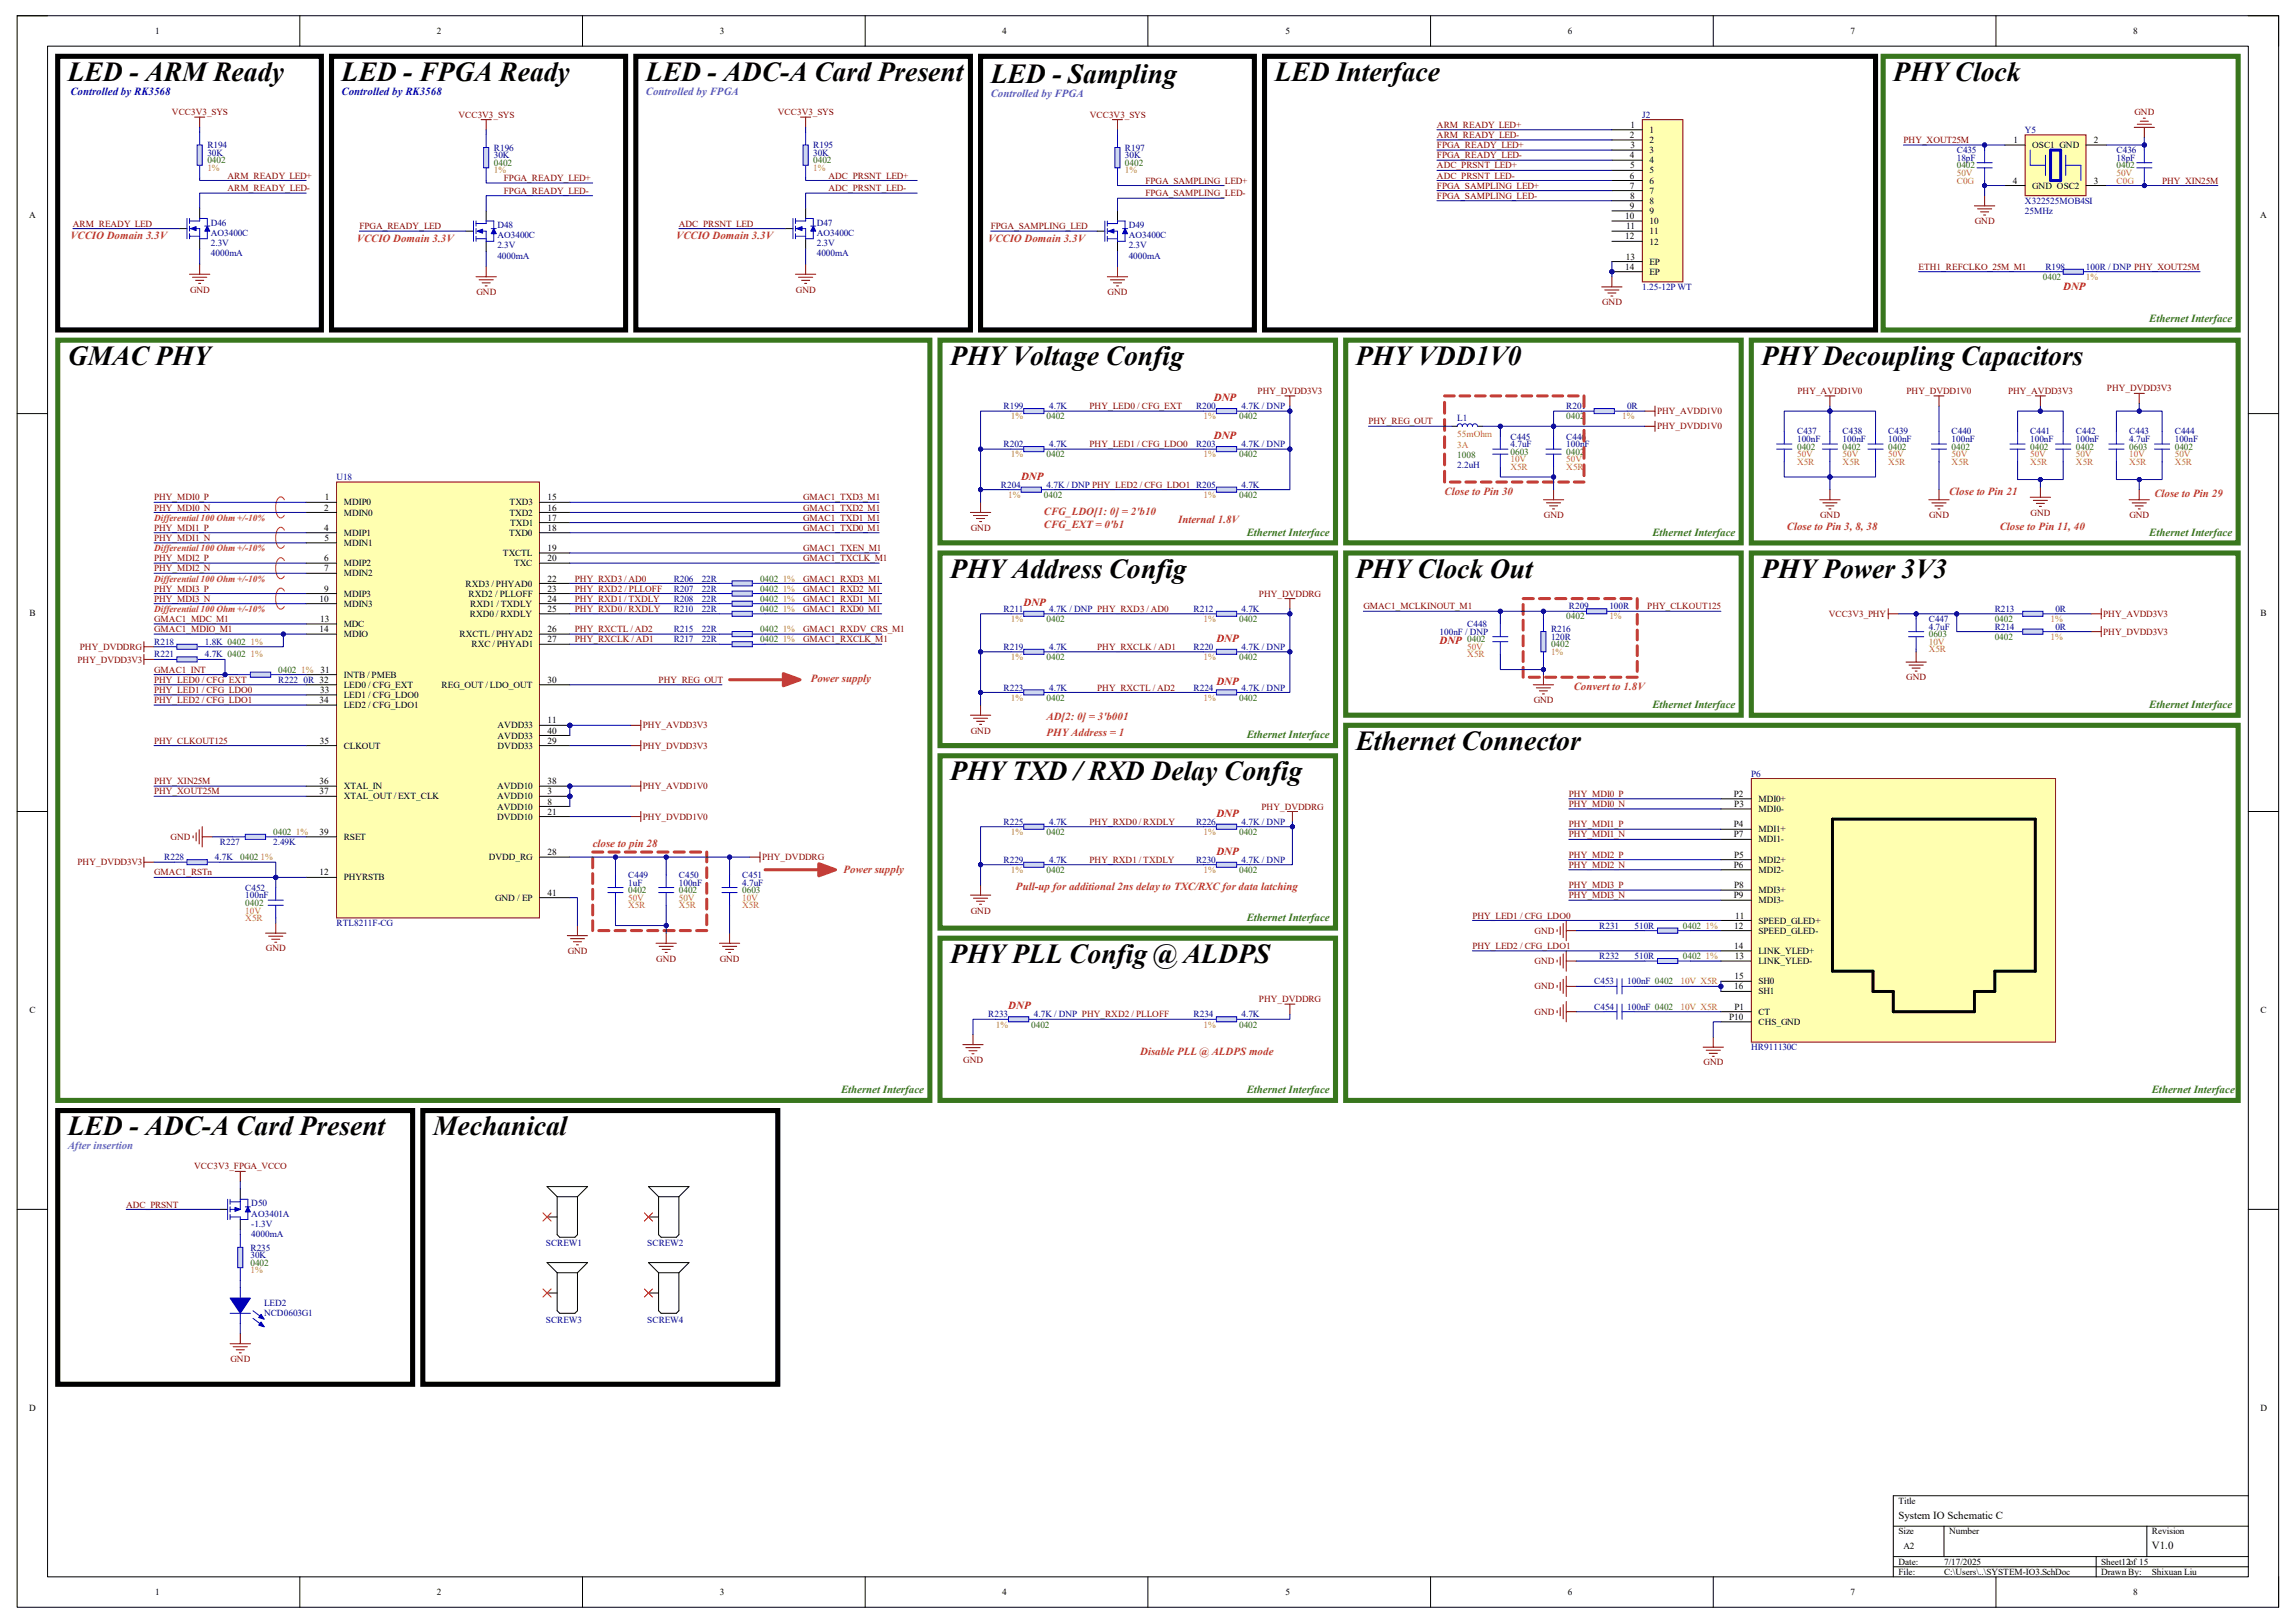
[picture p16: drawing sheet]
<svg xmlns="http://www.w3.org/2000/svg" width="420mm" height="297mm" viewBox="0 0 420 297" stroke-linecap="round" stroke-linejoin="round" font-family="sans-serif">
<defs><g id="words">
<g font-size="5">
<text x="12.4" y="14.8">LED - ARM Ready</text>
<text x="62.5" y="14.8">LED - FPGA Ready</text>
<text x="118.2" y="14.8">LED - ADC-A Card Present</text>
<text x="181.2" y="15.2">LED - Sampling</text>
<text x="233.2" y="14.8">LED Interface</text>
<text x="346.3" y="14.8">PHY Clock</text>
<text x="12.4" y="66.7">GMAC PHY</text>
<text x="173.8" y="66.7">PHY Voltage Config</text>
<text x="248" y="66.7">PHY VDD1V0</text>
<text x="322.2" y="66.7">PHY Decoupling Capacitors</text>
<text x="173.8" y="105.7">PHY Address Config</text>
<text x="248" y="105.7">PHY Clock Out</text>
<text x="322.2" y="105.7">PHY Power 3V3</text>
<text x="248" y="137.2">Ethernet Connector</text>
<text x="173.8" y="142.8">PHY TXD / RXD Delay Config</text>
<text x="173.8" y="176.2">PHY PLL Config @ ALDPS</text>
<text x="12.4" y="207.7">LED - ADC-A Card Present</text>
<text x="79.2" y="207.7">Mechanical</text>
</g>
<g font-size="2" fill="#00f">
<text x="12.9" y="17.3">Controlled by RK3568</text>
<text x="62.5" y="17.3">Controlled by RK3568</text>
</g>
<g font-size="2" fill="#90f">
<text x="118.2" y="17.3">Controlled by FPGA</text>
<text x="181.2" y="17.7">Controlled by FPGA</text>
</g>
<g font-size="2" fill="#cc4125">
<text x="12.9" y="43.7">VCCIO Domain 3.3V</text>
<text x="65.3" y="44.2">VCCIO Domain 3.3V</text>
<text x="123.7" y="43.7">VCCIO Domain 3.3V</text>
<text x="180.8" y="44.2">VCCIO Domain 3.3V</text>
<text x="191" y="94.3">CFG_LDO[1: 0] = 2'b10</text>
<text x="215.5" y="95.7">Internal 1.8V</text>
<text x="264.2" y="90.6">Close to Pin 30</text>
<text x="356.5" y="90.6">Close to Pin 21</text>
<text x="394.1" y="91">Close to Pin 29</text>
<text x="191" y="96.6">CFG_EXT = 0'b1</text>
<text x="326.9" y="97.1">Close to Pin 3, 8, 38</text>
<text x="365.8" y="97.1">Close to Pin 11, 40</text>
<text x="148.3" y="124.9">Power supply</text>
<text x="191.4" y="131.8">AD[2: 0] = 3'b001</text>
<text x="287.9" y="126.3">Convert to 1.8V</text>
<text x="191.4" y="134.6">PHY Address = 1</text>
<text x="108.4" y="155">close to pin 28</text>
<text x="154.3" y="159.7">Power supply</text>
<text x="185.8" y="162.9">Pull-up for additional 2ns delay to TXC/RXC for data latching</text>
<text x="208.6" y="193.1">Disable PLL @ ALDPS mode</text>
</g>
<g font-size="2" fill="#f00">
<text x="377.4" y="53">DNP</text>
<text x="222" y="73.4">DNP</text>
<text x="222" y="80.3">DNP</text>
<text x="186.8" y="87.8">DNP</text>
<text x="187.2" y="111">DNP</text>
<text x="222.5" y="117.5">DNP</text>
<text x="263.3" y="117.9">DNP</text>
<text x="222.5" y="125.3">DNP</text>
<text x="222.5" y="149.5">DNP</text>
<text x="222.5" y="156.4">DNP</text>
<text x="184.4" y="184.7">DNP</text>
</g>
<g font-size="2" fill="#38761d">
<text x="393.1" y="59">Ethernet Interface</text>
<text x="228" y="98">Ethernet Interface</text>
<text x="302.3" y="98">Ethernet Interface</text>
<text x="393.1" y="98">Ethernet Interface</text>
<text x="302.3" y="129.5">Ethernet Interface</text>
<text x="393.1" y="129.5">Ethernet Interface</text>
<text x="228" y="135.1">Ethernet Interface</text>
<text x="228" y="168.5">Ethernet Interface</text>
<text x="153.8" y="200">Ethernet Interface</text>
<text x="228" y="200">Ethernet Interface</text>
<text x="393.6" y="200">Ethernet Interface</text>
</g>
<text font-size="2" fill="#3d85c6" x="12.4" y="210.2">After insertion</text>
<g font-size="2">
<text x="347.3" y="277.9">System IO Schematic C</text>
<text x="393.6" y="283.5">V1.0</text>
</g>
<g font-size="1.7">
<text x="28.4" y="6.2">1</text>
<text x="79.9" y="6.2">2</text>
<text x="131.7" y="6.2">3</text>
<text x="183.3" y="6.2">4</text>
<text x="235.1" y="6.2">5</text>
<text x="286.8" y="6.2">6</text>
<text x="338.5" y="6.2">7</text>
<text x="390.2" y="6.2">8</text>
<text x="298.3" y="23.4">1</text>
<text x="298.2" y="25.2">2</text>
<text x="298.2" y="29">4</text>
<text x="298.2" y="27.1">3</text>
<text x="301.7" y="24.3">1</text>
<text x="301.7" y="26.2">2</text>
<text x="301.7" y="28">3</text>
<text x="301.7" y="29.9">4</text>
<text x="368.3" y="26.2">1</text>
<text x="371.7" y="27.1">OSC1 GND</text>
<text x="383" y="26.2">2</text>
<text x="298.2" y="32.7">6</text>
<text x="298.2" y="34.5">7</text>
<text x="298.2" y="30.8">5</text>
<text x="301.7" y="31.8">5</text>
<text x="301.7" y="33.6">6</text>
<text x="301.7" y="35.4">7</text>
<text x="368.2" y="33.6">4</text>
<text x="371.7" y="34.5">GND OSC2</text>
<text x="383" y="33.6">3</text>
<text x="5.3" y="39.9">A</text>
<text x="297.3" y="40.1">10</text>
<text x="297.4" y="42">11</text>
<text x="298.2" y="38.2">9</text>
<text x="298.2" y="36.4">8</text>
<text x="301.7" y="37.3">8</text>
<text x="301.7" y="39.2">9</text>
<text x="301.7" y="41">10</text>
<text x="413.4" y="39.9">A</text>
<text x="297.3" y="43.8">12</text>
<text x="297.4" y="47.5">13</text>
<text x="301.7" y="42.9">11</text>
<text x="301.7" y="44.7">12</text>
<text x="297.3" y="49.4">14</text>
<text x="301.7" y="48.4">EP</text>
<text x="301.7" y="50.3">EP</text>
<text x="59.3" y="93.4">2</text>
<text x="59.4" y="91.6">1</text>
<text x="62.9" y="92.5">MDIP0</text>
<text x="62.9" y="94.4">MDIN0</text>
<text x="93.2" y="94.4">TXD2</text>
<text x="93.2" y="92.5">TXD3</text>
<text x="100.2" y="91.6">15</text>
<text x="100.2" y="93.4">16</text>
<text x="100.2" y="95.3">17</text>
<text x="59.3" y="97.2">4</text>
<text x="59.4" y="99">5</text>
<text x="62.9" y="98">MDIP1</text>
<text x="62.9" y="99.9">MDIN1</text>
<text x="92" y="101.8">TXCTL</text>
<text x="93.1" y="98">TXD0</text>
<text x="93.3" y="96.2">TXD1</text>
<text x="100.2" y="97.2">18</text>
<text x="100.2" y="100.8">19</text>
<text x="59.3" y="102.7">6</text>
<text x="59.3" y="104.6">7</text>
<text x="62.9" y="103.6">MDIP2</text>
<text x="62.9" y="105.5">MDIN2</text>
<text x="85.1" y="107.4">RXD3 / PHYAD0</text>
<text x="94.1" y="103.6">TXC</text>
<text x="100.2" y="102.7">20</text>
<text x="100.2" y="106.4">22</text>
<text x="5.4" y="112.7">B</text>
<text x="58.5" y="110.1">10</text>
<text x="58.5" y="113.8">13</text>
<text x="59.3" y="108.2">9</text>
<text x="62.9" y="109.2">MDIP3</text>
<text x="62.9" y="111">MDIN3</text>
<text x="85.7" y="109.2">RXD2 / PLLOFF</text>
<text x="85.9" y="112.9">RXD0 / RXDLY</text>
<text x="86" y="111">RXD1 / TXDLY</text>
<text x="100.2" y="108.2">23</text>
<text x="100.2" y="110.1">24</text>
<text x="100.2" y="112">25</text>
<text x="413.5" y="112.7">B</text>
<text x="58.5" y="115.7">14</text>
<text x="62.9" y="114.8">MDC</text>
<text x="62.9" y="116.6">MDIO</text>
<text x="84" y="116.6">RXCTL / PHYAD2</text>
<text x="86.2" y="118.4">RXC / PHYAD1</text>
<text x="100.2" y="115.7">26</text>
<text x="100.2" y="117.6">27</text>
<text x="58.6" y="123.1">31</text>
<text x="62.9" y="124">INTB / PMEB</text>
<text x="62.9" y="125.9">LED0 / CFG_EXT</text>
<text x="80.8" y="125.9">REG_OUT / LDO_OUT</text>
<text x="100.2" y="125">30</text>
<text x="58.5" y="128.7">34</text>
<text x="58.5" y="126.8">33</text>
<text x="62.9" y="127.8">LED1 / CFG_LDO0</text>
<text x="62.9" y="129.6">LED2 / CFG_LDO1</text>
<text x="58.5" y="136.1">35</text>
<text x="62.9" y="137">CLKOUT</text>
<text x="91" y="133.3">AVDD33</text>
<text x="91" y="137">DVDD33</text>
<text x="91" y="135.2">AVDD33</text>
<text x="100.2" y="132.4">11</text>
<text x="100.2" y="136.1">29</text>
<text x="100.2" y="134.2">40</text>
<text x="58.5" y="143.5">36</text>
<text x="100.2" y="143.5">38</text>
<text x="58.5" y="145.4">37</text>
<text x="62.9" y="144.4">XTAL_IN</text>
<text x="62.9" y="146.3">XTAL_OUT / EXT_CLK</text>
<text x="90.9" y="146.3">AVDD10</text>
<text x="90.9" y="148.2">AVDD10</text>
<text x="90.9" y="150">DVDD10</text>
<text x="90.9" y="144.4">AVDD10</text>
<text x="100.2" y="145.4">3</text>
<text x="100.2" y="147.2">8</text>
<text x="100.2" y="149.1">21</text>
<text x="317.2" y="145.8">P2</text>
<text x="317.2" y="147.7">P3</text>
<text x="321.6" y="146.8">MDI0+</text>
<text x="321.6" y="148.6">MDI0-</text>
<text x="58.5" y="152.8">39</text>
<text x="62.9" y="153.7">RSET</text>
<text x="317.2" y="151.4">P4</text>
<text x="317.2" y="153.2">P7</text>
<text x="321.6" y="152.3">MDI1+</text>
<text x="321.6" y="154.2">MDI1-</text>
<text x="58.5" y="160.2">12</text>
<text x="62.9" y="161.1">PHYRSTB</text>
<text x="89.4" y="157.4">DVDD_RG</text>
<text x="100.2" y="156.5">28</text>
<text x="317.2" y="158.8">P6</text>
<text x="317.2" y="157">P5</text>
<text x="321.6" y="157.9">MDI2+</text>
<text x="321.6" y="159.7">MDI2-</text>
<text x="90.6" y="164.8">GND / EP</text>
<text x="100.2" y="163.9">41</text>
<text x="317.2" y="164.4">P9</text>
<text x="317.2" y="162.5">P8</text>
<text x="321.6" y="163.4">MDI3+</text>
<text x="321.6" y="165.3">MDI3-</text>
<text x="317.2" y="169.9">12</text>
<text x="317.2" y="173.7">14</text>
<text x="317.4" y="168.1">11</text>
<text x="321.6" y="169">SPEED_GLED+</text>
<text x="321.6" y="170.9">SPEED_GLED-</text>
<text x="317.3" y="179.2">15</text>
<text x="317.3" y="175.5">13</text>
<text x="321.6" y="176.4">LINK_YLED-</text>
<text x="321.6" y="174.6">LINK_YLED+</text>
<text x="5.4" y="185.5">C</text>
<text x="317.2" y="181.1">16</text>
<text x="317.3" y="184.8">P1</text>
<text x="321.6" y="185.7">CT</text>
<text x="321.6" y="180.1">SH0</text>
<text x="321.6" y="182">SH1</text>
<text x="413.5" y="185.5">C</text>
<text x="316.3" y="186.6">P10</text>
<text x="321.6" y="187.6">CHS_GND</text>
<text x="5.3" y="258.3">D</text>
<text x="413.5" y="258.3">D</text>
<text x="347.3" y="275.2">Title</text>
<text x="347.3" y="280.8">Size</text>
<text x="356.5" y="280.8">Number</text>
<text x="393.6" y="280.8">Revision</text>
<text x="347.3" y="286.3">Date:</text>
<text x="348.2" y="283.5">A2</text>
<text x="355.6" y="286.3">7/17/2025</text>
<text x="384.3" y="286.3">Sheet12of 15</text>
<text x="28.4" y="291.9">1</text>
<text x="79.9" y="291.9">2</text>
<text x="131.7" y="291.9">3</text>
<text x="183.3" y="291.9">4</text>
<text x="235.1" y="291.9">5</text>
<text x="286.8" y="291.9">6</text>
<text x="338.5" y="291.9">7</text>
<text x="347.3" y="288.2">File:</text>
<text x="355.6" y="288.2">C:\Users\..\SYSTEM-IO3.SchDoc</text>
<text x="384.3" y="288.2">Drawn By:</text>
<text x="390.2" y="291.9">8</text>
<text x="393.6" y="288.2">Shixuan Liu</text>
</g>
<g font-size="1.7" fill="#800000">
<text x="31.5" y="21.1">VCC3V3_SYS</text>
<text x="83.9" y="21.5">VCC3V3_SYS</text>
<text x="142.3" y="21.1">VCC3V3_SYS</text>
<text x="199.3" y="21.5">VCC3V3_SYS</text>
<text x="262.8" y="23.4">ARM_READY_LED+</text>
<text x="390.4" y="21.1">GND</text>
<text x="262.8" y="25.2">ARM_READY_LED-</text>
<text x="262.8" y="27.1">FPGA_READY_LED+</text>
<text x="262.8" y="29">FPGA_READY_LED-</text>
<text x="348.2" y="26.2">PHY_XOUT25M</text>
<text x="41.6" y="32.7">ARM_READY_LED+</text>
<text x="41.6" y="35">ARM_READY_LED-</text>
<text x="92.2" y="33.1">FPGA_READY_LED+</text>
<text x="92.2" y="35.4">FPGA_READY_LED-</text>
<text x="151.6" y="32.7">ADC_PRSNT_LED+</text>
<text x="151.6" y="35">ADC_PRSNT_LED-</text>
<text x="209.5" y="33.6">FPGA_SAMPLING_LED+</text>
<text x="209.5" y="35.9">FPGA_SAMPLING_LED-</text>
<text x="262.8" y="30.8">ADC_PRSNT_LED+</text>
<text x="262.8" y="32.7">ADC_PRSNT_LED-</text>
<text x="262.8" y="34.5">FPGA_SAMPLING_LED+</text>
<text x="395.5" y="33.6">PHY_XIN25M</text>
<text x="13.3" y="41.5">ARM_READY_LED</text>
<text x="65.7" y="42">FPGA_READY_LED</text>
<text x="124.2" y="41.5">ADC_PRSNT_LED</text>
<text x="181.2" y="42">FPGA_SAMPLING_LED</text>
<text x="262.8" y="36.4">FPGA_SAMPLING_LED-</text>
<text x="361.2" y="41">GND</text>
<text x="34.8" y="53.6">GND</text>
<text x="145.6" y="53.6">GND</text>
<text x="350.9" y="49.4">ETH1_REFCLKO_25M_M1</text>
<text x="87.2" y="54">GND</text>
<text x="202.6" y="54">GND</text>
<text x="293.1" y="55.9">GND</text>
<text x="385.4" y="71.6">PHY_DVDD3V3</text>
<text x="199.3" y="74.9">PHY_LED0 / CFG_EXT</text>
<text x="230" y="72.1">PHY_DVDD3V3</text>
<text x="250.3" y="77.6">PHY_REG_OUT</text>
<text x="303.1" y="75.8">PHY_AVDD1V0</text>
<text x="328.8" y="72.1">PHY_AVDD1V0</text>
<text x="348.7" y="72.1">PHY_DVDD1V0</text>
<text x="367.3" y="72.1">PHY_AVDD3V3</text>
<text x="199.3" y="81.8">PHY_LED1 / CFG_LDO0</text>
<text x="303.1" y="78.6">PHY_DVDD1V0</text>
<text x="28.2" y="91.6">PHY_MDI0_P</text>
<text x="28.2" y="93.4">PHY_MDI0_N</text>
<text x="146.9" y="93.4">GMAC1_TXD2_M1</text>
<text x="146.9" y="91.6">GMAC1_TXD3_M1</text>
<text x="146.9" y="95.3">GMAC1_TXD1_M1</text>
<text x="282.4" y="94.8">GND</text>
<text x="333" y="94.8">GND</text>
<text x="352.9" y="94.8">GND</text>
<text x="371.4" y="94.4">GND</text>
<text x="389.5" y="94.8">GND</text>
<text x="28.2" y="97.2">PHY_MDI1_P</text>
<text x="28.2" y="99">PHY_MDI1_N</text>
<text x="146.9" y="97.2">GMAC1_TXD0_M1</text>
<text x="146.9" y="100.8">GMAC1_TXEN_M1</text>
<text x="177.6" y="97.2">GND</text>
<text x="28.2" y="102.7">PHY_MDI2_P</text>
<text x="28.2" y="104.6">PHY_MDI2_N</text>
<text x="105.2" y="106.4">PHY_RXD3 / AD0</text>
<text x="146.9" y="106.4">GMAC1_RXD3_M1</text>
<text x="146.9" y="102.7">GMAC1_TXCLK_M1</text>
<text x="28.2" y="113.8">GMAC1_MDC_M1</text>
<text x="28.2" y="108.2">PHY_MDI3_P</text>
<text x="28.2" y="110.1">PHY_MDI3_N</text>
<text x="105.2" y="108.2">PHY_RXD2 / PLLOFF</text>
<text x="105.2" y="110.1">PHY_RXD1 / TXDLY</text>
<text x="105.2" y="112">PHY_RXD0 / RXDLY</text>
<text x="146.9" y="108.2">GMAC1_RXD2_M1</text>
<text x="146.9" y="112">GMAC1_RXD0_M1</text>
<text x="146.9" y="110.1">GMAC1_RXD1_M1</text>
<text x="230.3" y="109.2">PHY_DVDDRG</text>
<text x="249.4" y="111.5">GMAC1_MCLKINOUT_M1</text>
<text x="301.3" y="111.5">PHY_CLKOUT125</text>
<text x="334.5" y="112.9">VCC3V3_PHY</text>
<text x="384.7" y="112.9">PHY_AVDD3V3</text>
<text x="14.6" y="118.9">PHY_DVDDRG</text>
<text x="28.2" y="115.7">GMAC1_MDIO_M1</text>
<text x="105.2" y="115.7">PHY_RXCTL / AD2</text>
<text x="105.2" y="117.6">PHY_RXCLK / AD1</text>
<text x="146.9" y="117.6">GMAC1_RXCLK_M1</text>
<text x="146.9" y="115.7">GMAC1_RXDV_CRS_M1</text>
<text x="200.7" y="118.9">PHY_RXCLK / AD1</text>
<text x="384.7" y="116.2">PHY_DVDD3V3</text>
<text x="14.2" y="121.2">PHY_DVDD3V3</text>
<text x="28.2" y="123.1">GMAC1_INT</text>
<text x="28.2" y="125">PHY_LED0 / CFG_EXT</text>
<text x="120.5" y="125">PHY_REG_OUT</text>
<text x="348.7" y="124.5">GND</text>
<text x="28.2" y="126.8">PHY_LED1 / CFG_LDO0</text>
<text x="28.2" y="128.7">PHY_LED2 / CFG_LDO1</text>
<text x="200.7" y="126.4">PHY_RXCTL / AD2</text>
<text x="280.5" y="128.7">GND</text>
<text x="28.2" y="136.1">PHY_CLKOUT125</text>
<text x="117.6" y="133.3">PHY_AVDD3V3</text>
<text x="117.6" y="137">PHY_DVDD3V3</text>
<text x="177.6" y="134.2">GND</text>
<text x="28.2" y="143.5">PHY_XIN25M</text>
<text x="28.2" y="145.4">PHY_XOUT25M</text>
<text x="117.6" y="144.4">PHY_AVDD1V0</text>
<text x="117.6" y="150">PHY_DVDD1V0</text>
<text x="230.8" y="148.2">PHY_DVDDRG</text>
<text x="287" y="145.8">PHY_MDI0_P</text>
<text x="287" y="147.7">PHY_MDI0_N</text>
<text x="31.2" y="153.7">GND</text>
<text x="199.3" y="150.9">PHY_RXD0 / RXDLY</text>
<text x="287" y="151.4">PHY_MDI1_P</text>
<text x="287" y="153.2">PHY_MDI1_N</text>
<text x="14.2" y="158.4">PHY_DVDD3V3</text>
<text x="28.2" y="160.2">GMAC1_RSTn</text>
<text x="139.4" y="157.4">PHY_DVDDRG</text>
<text x="199.3" y="157.9">PHY_RXD1 / TXDLY</text>
<text x="287" y="157">PHY_MDI2_P</text>
<text x="287" y="158.8">PHY_MDI2_N</text>
<text x="177.6" y="167.2">GND</text>
<text x="287" y="162.5">PHY_MDI3_P</text>
<text x="287" y="164.4">PHY_MDI3_N</text>
<text x="269.3" y="168.1">PHY_LED1 / CFG_LDO0</text>
<text x="269.3" y="173.7">PHY_LED2 / CFG_LDO1</text>
<text x="280.7" y="170.9">GND</text>
<text x="48.6" y="174.1">GND</text>
<text x="103.8" y="174.6">GND</text>
<text x="120.1" y="176">GND</text>
<text x="131.7" y="176">GND</text>
<text x="280.7" y="176.4">GND</text>
<text x="230.3" y="183.4">PHY_DVDDRG</text>
<text x="280.7" y="185.7">GND</text>
<text x="280.7" y="181.1">GND</text>
<text x="176.2" y="194.5">GND</text>
<text x="311.6" y="195">GND</text>
<text x="35.5" y="214">VCC3V3_FPGA_VCCO</text>
<text x="23.1" y="221">ADC_PRSNT</text>
<text x="42.2" y="249.3">GND</text>
</g>
<g font-size="1.7" fill="#000080">
<text x="300.4" y="21.5">J2</text>
<text x="37.9" y="28.5">30K</text>
<text x="37.9" y="27.1">R194</text>
<text x="90.3" y="29">30K</text>
<text x="90.3" y="27.6">R196</text>
<text x="148.8" y="28.5">30K</text>
<text x="148.8" y="27.1">R195</text>
<text x="205.8" y="29">30K</text>
<text x="205.8" y="27.6">R197</text>
<text x="357.9" y="29.4">18pF</text>
<text x="357.9" y="28">C435</text>
<text x="370.4" y="24.3">Y5</text>
<text x="387.1" y="29.4">18pF</text>
<text x="387.1" y="28">C436</text>
<text x="38.6" y="41.3">D46</text>
<text x="91" y="41.7">D48</text>
<text x="149.4" y="41.3">D47</text>
<text x="206.5" y="41.7">D49</text>
<text x="370.4" y="39.2">25MHz</text>
<text x="370.4" y="37.3">X322525MOB4SI</text>
<text x="38.6" y="45">2.3V</text>
<text x="38.6" y="46.9">4000mA</text>
<text x="38.6" y="43.1">AO3400C</text>
<text x="91" y="45.5">2.3V</text>
<text x="91" y="47.3">4000mA</text>
<text x="91" y="43.6">AO3400C</text>
<text x="149.4" y="45">2.3V</text>
<text x="149.4" y="46.9">4000mA</text>
<text x="149.4" y="43.1">AO3400C</text>
<text x="206.5" y="45.5">2.3V</text>
<text x="206.5" y="47.3">4000mA</text>
<text x="206.5" y="43.6">AO3400C</text>
<text x="300.4" y="53.1">1.25-12P WT</text>
<text x="374.1" y="49.4">R198</text>
<text x="381.6" y="49.4">100R / DNP PHY_XOUT25M</text>
<text x="183.6" y="74.9">R199</text>
<text x="191.9" y="74.9">4.7K</text>
<text x="218.8" y="74.9">R200</text>
<text x="227.1" y="74.9">4.7K / DNP</text>
<text x="266.6" y="77.1">L1</text>
<text x="286.5" y="74.9">R201</text>
<text x="297.6" y="74.9">0R</text>
<text x="183.6" y="81.8">R202</text>
<text x="191.9" y="81.8">4.7K</text>
<text x="218.8" y="81.8">R203</text>
<text x="227.1" y="81.8">4.7K / DNP</text>
<text x="276.3" y="81.8">4.7uF</text>
<text x="276.3" y="80.4">C445</text>
<text x="286.5" y="81.8">100nF</text>
<text x="286.5" y="80.4">C446</text>
<text x="328.7" y="80.9">100nF</text>
<text x="328.7" y="79.5">C437</text>
<text x="337.1" y="80.9">100nF</text>
<text x="337.1" y="79.5">C438</text>
<text x="345.4" y="80.9">100nF</text>
<text x="345.4" y="79.5">C439</text>
<text x="357" y="80.9">100nF</text>
<text x="357" y="79.5">C440</text>
<text x="371.3" y="80.9">100nF</text>
<text x="371.3" y="79.5">C441</text>
<text x="379.7" y="80.9">100nF</text>
<text x="379.7" y="79.5">C442</text>
<text x="389.5" y="80.9">4.7uF</text>
<text x="389.5" y="79.5">C443</text>
<text x="397.8" y="80.9">100nF</text>
<text x="397.8" y="79.5">C444</text>
<text x="61.6" y="87.8">U18</text>
<text x="183.1" y="89.2">R204</text>
<text x="191.4" y="89.2">4.7K / DNP PHY_LED2 / CFG_LDO1 R205</text>
<text x="227.1" y="89.2">4.7K</text>
<text x="266.6" y="85.6">2.2uH</text>
<text x="123.2" y="106.4">R206</text>
<text x="128.4" y="106.4">22R</text>
<text x="123.2" y="108.2">R207</text>
<text x="123.2" y="110.1">R208</text>
<text x="123.2" y="112">R210</text>
<text x="128.4" y="108.2">22R</text>
<text x="128.4" y="110.1">22R</text>
<text x="128.4" y="112">22R</text>
<text x="183.6" y="112">R211</text>
<text x="191.9" y="112">4.7K / DNP PHY_RXD3 / AD0</text>
<text x="218.3" y="112">R212</text>
<text x="227.1" y="112">4.7K</text>
<text x="287" y="111.5">R209</text>
<text x="294.4" y="111.5">100R</text>
<text x="352.8" y="113.8">C447</text>
<text x="364.9" y="112">R213</text>
<text x="376" y="112">0R</text>
<text x="28.2" y="118">R218</text>
<text x="37.5" y="118">1.8K 0402</text>
<text x="123.2" y="115.7">R215</text>
<text x="123.2" y="117.6">R217</text>
<text x="128.4" y="115.7">22R</text>
<text x="128.4" y="117.6">22R</text>
<text x="183.6" y="118.9">R219</text>
<text x="191.9" y="118.9">4.7K</text>
<text x="218.3" y="118.9">R220</text>
<text x="227.1" y="118.9">4.7K / DNP</text>
<text x="263.3" y="116.2">100nF / DNP</text>
<text x="268.4" y="114.8">C448</text>
<text x="283.7" y="117.1">120R</text>
<text x="283.7" y="115.7">R216</text>
<text x="352.8" y="115.2">4.7uF</text>
<text x="364.9" y="115.2">R214</text>
<text x="376" y="115.2">0R</text>
<text x="28.2" y="120.3">R221</text>
<text x="37.5" y="120.3">4.7K 0402</text>
<text x="50.9" y="125">R222</text>
<text x="55.5" y="125">0R 32</text>
<text x="183.6" y="126.4">R223</text>
<text x="191.9" y="126.4">4.7K</text>
<text x="218.3" y="126.4">R224</text>
<text x="227.1" y="126.4">4.7K / DNP</text>
<text x="320.3" y="142.1">P6</text>
<text x="40.2" y="154.6">R227</text>
<text x="50" y="154.6">2.49K</text>
<text x="183.6" y="150.9">R225</text>
<text x="191.9" y="150.9">4.7K</text>
<text x="218.8" y="150.9">R226</text>
<text x="227.1" y="150.9">4.7K / DNP</text>
<text x="30" y="157.4">R228</text>
<text x="39.3" y="157.4">4.7K</text>
<text x="114.9" y="160.7">C449</text>
<text x="124.2" y="160.7">C450</text>
<text x="135.8" y="160.7">C451</text>
<text x="183.6" y="157.9">R229</text>
<text x="191.9" y="157.9">4.7K</text>
<text x="218.8" y="157.9">R230</text>
<text x="227.1" y="157.9">4.7K / DNP</text>
<text x="44.9" y="164.4">100nF</text>
<text x="44.9" y="163">C452</text>
<text x="114.9" y="162.1">1uF</text>
<text x="124.2" y="162.1">100nF</text>
<text x="135.8" y="162.1">4.7uF</text>
<text x="61.6" y="169.5">RTL8211F-CG</text>
<text x="292.5" y="169.9">R231</text>
<text x="299" y="169.9">510R</text>
<text x="292.5" y="175.5">R232</text>
<text x="299" y="175.5">510R</text>
<text x="291.6" y="184.8">C454</text>
<text x="291.6" y="180.1">C453</text>
<text x="297.6" y="184.8">100nF 0402</text>
<text x="297.6" y="180.1">100nF 0402</text>
<text x="180.8" y="186.2">R233</text>
<text x="189.1" y="186.2">4.7K / DNP PHY_RXD2 / PLLOFF</text>
<text x="218.3" y="186.2">R234</text>
<text x="227.1" y="186.2">4.7K</text>
<text x="320.3" y="192.2">HR911130C</text>
<text x="46" y="220.8">D50</text>
<text x="46" y="224.5">-1.3V</text>
<text x="46" y="226.4">4000mA</text>
<text x="46" y="222.6">AO3401A</text>
<text x="45.8" y="230.3">30K</text>
<text x="45.8" y="228.9">R235</text>
<text x="99.9" y="228.1">SCREW1</text>
<text x="118.4" y="228.1">SCREW2</text>
<text x="48.3" y="239.1">LED2</text>
<text x="48.3" y="240.9">NCD0603G1</text>
<text x="99.9" y="242">SCREW3</text>
<text x="118.4" y="242">SCREW4</text>
</g>
<g font-size="1.7" fill="#274e13">
<text x="37.9" y="29.9">0402</text>
<text x="148.8" y="29.9">0402</text>
<text x="90.3" y="30.4">0402</text>
<text x="205.8" y="30.4">0402</text>
<text x="357.9" y="30.8">0402</text>
<text x="387.1" y="30.8">0402</text>
<text x="373.7" y="51.2">0402</text>
<text x="191.4" y="76.7">0402</text>
<text x="226.7" y="76.7">0402</text>
<text x="286.5" y="76.7">0402</text>
<text x="191.4" y="83.7">0402</text>
<text x="226.7" y="83.7">0402</text>
<text x="266.6" y="83.8">1008</text>
<text x="276.3" y="83.2">0603</text>
<text x="286.5" y="83.2">0402</text>
<text x="328.7" y="82.3">0402</text>
<text x="337.1" y="82.3">0402</text>
<text x="345.4" y="82.3">0402</text>
<text x="357" y="82.3">0402</text>
<text x="371.3" y="82.3">0402</text>
<text x="379.7" y="82.3">0402</text>
<text x="389.5" y="82.3">0603</text>
<text x="397.8" y="82.3">0402</text>
<text x="191" y="91.1">0402</text>
<text x="226.7" y="91.1">0402</text>
<text x="139" y="106.4">0402</text>
<text x="139" y="108.2">0402</text>
<text x="139" y="110.1">0402</text>
<text x="139" y="112">0402</text>
<text x="191.4" y="113.8">0402</text>
<text x="226.7" y="113.8">0402</text>
<text x="286.5" y="113.4">0402</text>
<text x="364.9" y="113.8">0402</text>
<text x="139" y="115.7">0402</text>
<text x="139" y="117.6">0402</text>
<text x="268.4" y="117.6">0402</text>
<text x="283.7" y="118.4">0402</text>
<text x="352.8" y="116.6">0603</text>
<text x="364.9" y="117.1">0402</text>
<text x="50.9" y="123.1">0402</text>
<text x="191.4" y="120.8">0402</text>
<text x="226.7" y="120.8">0402</text>
<text x="191.4" y="128.2">0402</text>
<text x="226.7" y="128.2">0402</text>
<text x="50" y="152.8">0402</text>
<text x="191.4" y="152.8">0402</text>
<text x="226.7" y="152.8">0402</text>
<text x="43.9" y="157.4">0402</text>
<text x="191.4" y="159.7">0402</text>
<text x="226.7" y="159.7">0402</text>
<text x="44.9" y="165.8">0402</text>
<text x="114.9" y="163.4">0402</text>
<text x="124.2" y="163.4">0402</text>
<text x="135.8" y="163.4">0603</text>
<text x="307.8" y="169.9">0402</text>
<text x="307.8" y="175.5">0402</text>
<text x="188.6" y="188">0402</text>
<text x="226.7" y="188">0402</text>
<text x="45.8" y="231.6">0402</text>
</g>
<g font-size="1.7" fill="#bf9000">
<text x="37.9" y="31.3">1%</text>
<text x="90.3" y="31.8">1%</text>
<text x="148.8" y="31.3">1%</text>
<text x="205.8" y="31.8">1%</text>
<text x="357.9" y="32.2">50V</text>
<text x="357.9" y="33.6">C0G</text>
<text x="387.1" y="32.2">50V</text>
<text x="387.1" y="33.6">C0G</text>
<text x="381.6" y="51.2">1%</text>
<text x="184.9" y="76.7">1%</text>
<text x="220.2" y="76.7">1%</text>
<text x="296.7" y="76.7">1%</text>
<text x="184.9" y="83.7">1%</text>
<text x="220.2" y="83.7">1%</text>
<text x="266.6" y="80.1">55mOhm</text>
<text x="266.6" y="81.9">3A</text>
<text x="328.7" y="83.7">50V</text>
<text x="337.1" y="83.7">50V</text>
<text x="345.4" y="83.7">50V</text>
<text x="357" y="83.7">50V</text>
<text x="371.3" y="83.7">50V</text>
<text x="379.7" y="83.7">50V</text>
<text x="389.5" y="83.7">10V</text>
<text x="397.8" y="83.7">50V</text>
<text x="276.3" y="84.6">10V</text>
<text x="276.3" y="86">X5R</text>
<text x="286.5" y="84.6">50V</text>
<text x="286.5" y="86">X5R</text>
<text x="328.7" y="85.1">X5R</text>
<text x="337.1" y="85.1">X5R</text>
<text x="345.4" y="85.1">X5R</text>
<text x="357" y="85.1">X5R</text>
<text x="371.3" y="85.1">X5R</text>
<text x="379.7" y="85.1">X5R</text>
<text x="389.5" y="85.1">X5R</text>
<text x="397.8" y="85.1">X5R</text>
<text x="184.4" y="91.1">1%</text>
<text x="220.2" y="91.1">1%</text>
<text x="143.2" y="106.4">1%</text>
<text x="143.2" y="108.2">1%</text>
<text x="143.2" y="110.1">1%</text>
<text x="143.2" y="112">1%</text>
<text x="184.9" y="113.8">1%</text>
<text x="220.2" y="113.8">1%</text>
<text x="294.4" y="113.4">1%</text>
<text x="375.1" y="113.8">1%</text>
<text x="45.8" y="118">1%</text>
<text x="143.2" y="115.7">1%</text>
<text x="143.2" y="117.6">1%</text>
<text x="268.4" y="118.9">50V</text>
<text x="283.7" y="119.8">1%</text>
<text x="352.8" y="118">10V</text>
<text x="352.8" y="119.4">X5R</text>
<text x="375.1" y="117.1">1%</text>
<text x="45.8" y="120.3">1%</text>
<text x="55.1" y="123.1">1%</text>
<text x="184.9" y="120.8">1%</text>
<text x="220.2" y="120.8">1%</text>
<text x="268.4" y="120.3">X5R</text>
<text x="184.9" y="128.2">1%</text>
<text x="220.2" y="128.2">1%</text>
<text x="54.1" y="152.8">1%</text>
<text x="184.9" y="152.8">1%</text>
<text x="220.2" y="152.8">1%</text>
<text x="47.7" y="157.4">1%</text>
<text x="184.9" y="159.7">1%</text>
<text x="220.2" y="159.7">1%</text>
<text x="44.9" y="167.2">10V</text>
<text x="114.9" y="164.8">50V</text>
<text x="114.9" y="166.2">X5R</text>
<text x="124.2" y="164.8">50V</text>
<text x="124.2" y="166.2">X5R</text>
<text x="135.8" y="164.8">10V</text>
<text x="135.8" y="166.2">X5R</text>
<text x="44.9" y="168.6">X5R</text>
<text x="312" y="169.9">1%</text>
<text x="312" y="175.5">1%</text>
<text x="307.4" y="184.8">10V X5R</text>
<text x="307.4" y="180.1">10V X5R</text>
<text x="182.2" y="188">1%</text>
<text x="220.2" y="188">1%</text>
<text x="45.8" y="233">1%</text>
</g>
<g font-size="1.7" fill="#cc4125">
<text x="28.2" y="95.3">Differential 100 Ohm +/-10%</text>
<text x="28.2" y="100.8">Differential 100 Ohm +/-10%</text>
<text x="28.2" y="106.4">Differential 100 Ohm +/-10%</text>
<text x="28.2" y="112">Differential 100 Ohm +/-10%</text>
</g>
</g></defs>
<g fill="none" stroke="#000" stroke-width=".18">
<path d="M3.1 2.9h413.7v291.2h-413.7zM3.1 2.9h5.6M8.7 8.4h402.6v280.2h-402.6zM54.8 2.9v5.5M106.6 2.9v5.5M158.3 2.9v5.5M210 2.9v5.5M261.7 2.9v5.5M313.4 2.9v5.5M365.1 2.9v5.5M411.3 2.9h5.5v5.5M3.1 75.7h5.6"/>
<path d="M411.3 75.7h5.5M3.1 148.5h5.6M411.3 148.5h5.5M3.1 221.3h5.6M411.3 221.3h5.5M346.3 279.3h65M355.6 279.3v5.6M392.7 279.3v5.6M411.3 273.7h-65v14.9M54.8 288.6v5.5M106.6 288.6v5.5M158.3 288.6v5.5"/>
<path d="M210 288.6v5.5M261.7 288.6v5.5M313.4 288.6v5.5M346.3 284.9h65M346.3 286.7h65M365.1 288.6v5.5M383.4 284.9v3.7M416.8 288.6v5.5"/>
</g>
<path d="M10.6 10.3h48.2v50.1h-48.2zM60.6 10.3h53.8v50.1h-53.8zM116.3 10.3h61.2v50.1h-61.2zM179.4 10.3h50.1v50.1h-50.1zM231.3 10.3h111.8v50.1h-111.8z" fill="none" stroke="#000" stroke-width=".93"/>
<circle cx="104.2" cy="145.7" r=".37" fill="#000080"/>
<circle cx="104.2" cy="145.7" r=".37" fill="none" stroke="#000080" stroke-width=".18"/>
<circle cx="104.2" cy="132.7" r=".37" fill="#000080"/>
<circle cx="104.2" cy="132.7" r=".37" fill="none" stroke="#000080" stroke-width=".18"/>
<circle cx="104.2" cy="143.9" r=".37" fill="#000080"/>
<circle cx="104.2" cy="143.9" r=".37" fill="none" stroke="#000080" stroke-width=".18"/>
<path d="M61.6 88.2h37.1v79.8h-37.1z" fill-rule="evenodd" fill="#ffffb0"/>
<path d="M61.6 88.2h37.1v79.8h-37.1z" fill="none" stroke="#800000" stroke-width=".18"/>
<path d="M56 91.9h5.6M56 93.8h5.6M98.7 145.7h5.5" fill="none" stroke="#000" stroke-width=".18"/>
<circle cx="104.2" cy="145.7" r=".37" fill="#000080"/>
<circle cx="104.2" cy="145.7" r=".37" fill="none" stroke="#000080" stroke-width=".18"/>
<path d="M56 97.5h5.6M56 99.3h5.6M56 103.1h5.6M56 104.9h5.6M56 108.6h5.6M56 110.5h5.6M98.7 132.7h5.5M98.7 147.6h5.5" fill="none" stroke="#000" stroke-width=".18"/>
<circle cx="104.2" cy="132.7" r=".37" fill="#000080"/>
<circle cx="104.2" cy="132.7" r=".37" fill="none" stroke="#000080" stroke-width=".18"/>
<g fill="none" stroke="#000" stroke-width=".18">
<path d="M98.7 91.9h5.5M98.7 93.8h5.5M98.7 95.6h5.5M98.7 97.5h5.5M56 114.2h5.6M56 116h5.6M98.7 116h5.5M98.7 101.2h5.5M98.7 103.1h5.5M98.7 106.8h5.5M98.7 108.6h5.5M98.7 110.5h5.5"/>
<path d="M98.7 112.3h5.5M98.7 117.9h5.5M56 136.4h5.6M56 125.3h5.6M56 123.5h5.6M56 127.2h5.6M56 129h5.6M98.7 136.4h5.5M98.7 125.3h5.5M56 143.9h5.6M56 145.7h5.6M98.7 149.4h5.5"/>
<path d="M98.7 156.9h5.5M98.7 143.9h5.5M56 160.6h5.6"/>
</g>
<circle cx="104.2" cy="143.9" r=".37" fill="#000080"/>
<circle cx="104.2" cy="143.9" r=".37" fill="none" stroke="#000080" stroke-width=".18"/>
<path d="M98.7 134.6h5.5M56 153.1h5.6M98.7 164.3h5.5" fill="none" stroke="#000" stroke-width=".18"/>
<path d="M10.6 62.3h159.5v139.1h-159.5z" fill="none" stroke="#38761d" stroke-width=".93"/>
<path d="M43.5 123.5h2.3M49.5 123.5h2.3" fill="none" stroke="#00f" stroke-width=".18"/>
<path d="M45.8 123h3.7v.9h-3.7z" fill-rule="evenodd" fill="#c9daf8"/>
<path d="M45.8 123h3.7v.9h-3.7zM42.6 153.1h2.3M48.6 153.1h2.3M49 165.7h2.8M49 164.7h2.8M50.4 162.4v2.3M50.4 165.7v2.3" fill="none" stroke="#00f" stroke-width=".18"/>
<path d="M48.6 170.8h3.7M49.1 171.3h2.6M49.7 171.9h1.5M50.3 172.4h.3M50.4 168.9v1.9M103.8 171.2h3.7M104.3 171.8h2.6M104.9 172.3h1.5M105.4 172.9h.4M105.6 169.4v1.8" fill="none" stroke="#800000" stroke-width=".18"/>
<path d="M44.9 152.7h3.7v.9h-3.7z" fill-rule="evenodd" fill="#c9daf8"/>
<path d="M184.9 75.2h2.4M191 75.2h2.3M44.9 152.7h3.7v.9h-3.7z" fill="none" stroke="#00f" stroke-width=".18"/>
<path d="M35.3 153v.3M35.9 152.4v1.5M36.4 151.8v2.6M37 151.3v3.7M37 153.1h1.8" fill="none" stroke="#800000" stroke-width=".18"/>
<path d="M171.9 62.3h72.4v37h-72.4z" fill="none" stroke="#38761d" stroke-width=".93"/>
<path d="M187.3 74.8h3.7v.9h-3.7z" fill-rule="evenodd" fill="#c9daf8"/>
<path d="M187.3 74.8h3.7v.9h-3.7zM220.2 75.2h2.3M226.2 75.2h2.3" fill="none" stroke="#00f" stroke-width=".18"/>
<path d="M222.5 74.8h3.7v.9h-3.7z" fill-rule="evenodd" fill="#c9daf8"/>
<path d="M222.5 74.8h3.7v.9h-3.7zM184.9 82.2h2.4M191 82.2h2.3" fill="none" stroke="#00f" stroke-width=".18"/>
<path d="M187.3 81.7h3.7v1h-3.7z" fill-rule="evenodd" fill="#c9daf8"/>
<path d="M187.3 81.7h3.7v1h-3.7zM220.2 82.2h2.3M226.2 82.2h2.3" fill="none" stroke="#00f" stroke-width=".18"/>
<path d="M222.5 81.7h3.7v1h-3.7z" fill-rule="evenodd" fill="#c9daf8"/>
<path d="M184.5 89.6h2.3M190.5 89.6h2.3M222.5 81.7h3.7v1h-3.7z" fill="none" stroke="#00f" stroke-width=".18"/>
<path d="M186.8 89.1h3.7v1h-3.7z" fill-rule="evenodd" fill="#c9daf8"/>
<path d="M186.8 89.1h3.7v1h-3.7zM220.2 89.6h2.3M226.2 89.6h2.3" fill="none" stroke="#00f" stroke-width=".18"/>
<path d="M222.5 89.1h3.7v1h-3.7z" fill-rule="evenodd" fill="#c9daf8"/>
<path d="M222.5 89.1h3.7v1h-3.7zM184.9 112.3h2.4M191 112.3h2.3" fill="none" stroke="#00f" stroke-width=".18"/>
<path d="M177.5 93.8h3.7M178.1 94.3h2.6M178.6 94.9h1.5M179.2 95.5h.4M179.4 91.9v1.9" fill="none" stroke="#800000" stroke-width=".18"/>
<path d="M171.9 101.2h72.4v35.3h-72.4z" fill="none" stroke="#38761d" stroke-width=".93"/>
<path d="M187.3 111.9h3.7v.9h-3.7z" fill-rule="evenodd" fill="#c9daf8"/>
<path d="M187.3 111.9h3.7v.9h-3.7zM220.2 112.3h2.3M226.2 112.3h2.3" fill="none" stroke="#00f" stroke-width=".18"/>
<path d="M222.5 111.9h3.7v.9h-3.7z" fill-rule="evenodd" fill="#c9daf8"/>
<path d="M184.9 119.3h2.4M191 119.3h2.3M222.5 111.9h3.7v.9h-3.7z" fill="none" stroke="#00f" stroke-width=".18"/>
<path d="M187.3 118.8h3.7v1h-3.7z" fill-rule="evenodd" fill="#c9daf8"/>
<path d="M187.3 118.8h3.7v1h-3.7zM220.2 119.3h2.3M226.2 119.3h2.3" fill="none" stroke="#00f" stroke-width=".18"/>
<path d="M222.5 118.8h3.7v1h-3.7z" fill-rule="evenodd" fill="#c9daf8"/>
<path d="M222.5 118.8h3.7v1h-3.7zM184.9 126.7h2.4M191 126.7h2.3" fill="none" stroke="#00f" stroke-width=".18"/>
<path d="M187.3 126.2h3.7v1h-3.7z" fill-rule="evenodd" fill="#c9daf8"/>
<path d="M187.3 126.2h3.7v1h-3.7zM220.2 126.7h2.3M226.2 126.7h2.3" fill="none" stroke="#00f" stroke-width=".18"/>
<path d="M222.5 126.2h3.7v1h-3.7z" fill-rule="evenodd" fill="#c9daf8"/>
<path d="M222.5 126.2h3.7v1h-3.7z" fill="none" stroke="#00f" stroke-width=".18"/>
<path d="M177.5 130.9h3.7M178.1 131.4h2.6M178.6 132h1.5M179.2 132.6h.4M179.4 129v1.9" fill="none" stroke="#800000" stroke-width=".18"/>
<path d="M370.4 24.7h11.2v11.1h-11.2z" fill-rule="evenodd" fill="#ffffb0"/>
<path d="M361.2 37.7h3.7M361.7 38.2h2.6M362.3 38.8h1.5M362.8 39.3h.4M363 35.8v1.9M370.4 24.7h11.2v11.1h-11.2zM390.4 23.3h3.7M390.9 22.7h2.7M391.5 22.2h1.5M392 21.6h.4M392.2 23.3v1.8" fill="none" stroke="#800000" stroke-width=".18"/>
<path d="M366.7 34h3.7M366.7 26.5h3.7M381.6 34h3.7M381.6 26.5h3.7" fill="none" stroke="#000" stroke-width=".18"/>
<g fill="none" stroke="#00f" stroke-width=".18">
<path d="M361.6 30.7h2.8M361.6 29.8h2.8M363 27.5v2.3M363 30.7v2.3M371.4 27.5v2.7h2.8M374.2 28.4v3.7M377.9 30.2h2.7v2.8M377.9 28.4v3.7M390.9 30.7h2.7M390.9 29.8h2.7M392.2 27.5v2.3M392.2 30.7v2.3"/>
<path d="M184.9 151.3h2.4M191 151.3h2.3"/>
</g>
<path d="M375.1 27.5h1.8v5.5h-1.8z" fill="none" stroke="#00f" stroke-width=".55"/>
<path d="M344.5 10.3h64.9v50.1h-64.9zM171.9 138.3h72.4v31.5h-72.4z" fill="none" stroke="#38761d" stroke-width=".93"/>
<path d="M187.3 150.8h3.7v1h-3.7z" fill-rule="evenodd" fill="#c9daf8"/>
<path d="M187.3 150.8h3.7v1h-3.7zM220.2 151.3h2.3M226.2 151.3h2.3" fill="none" stroke="#00f" stroke-width=".18"/>
<path d="M222.5 150.8h3.7v1h-3.7z" fill-rule="evenodd" fill="#c9daf8"/>
<path d="M184.9 158.2h2.4M191 158.2h2.3M222.5 150.8h3.7v1h-3.7z" fill="none" stroke="#00f" stroke-width=".18"/>
<path d="M187.3 157.8h3.7v.9h-3.7z" fill-rule="evenodd" fill="#c9daf8"/>
<path d="M187.3 157.8h3.7v.9h-3.7zM220.2 158.2h2.3M226.2 158.2h2.3" fill="none" stroke="#00f" stroke-width=".18"/>
<path d="M222.5 157.8h3.7v.9h-3.7z" fill-rule="evenodd" fill="#c9daf8"/>
<path d="M222.5 157.8h3.7v.9h-3.7zM220.2 186.5h2.3M226.2 186.5h2.3" fill="none" stroke="#00f" stroke-width=".18"/>
<path d="M177.5 163.8h3.7M178.1 164.4h2.6M178.6 164.9h1.5M179.2 165.5h.4M179.4 162v1.8" fill="none" stroke="#800000" stroke-width=".18"/>
<path d="M171.9 171.7h72.4v29.7h-72.4z" fill="none" stroke="#38761d" stroke-width=".93"/>
<path d="M222.5 186.1h3.7v.9h-3.7z" fill-rule="evenodd" fill="#c9daf8"/>
<path d="M182.1 186.5h2.4M188.2 186.5h2.3M222.5 186.1h3.7v.9h-3.7z" fill="none" stroke="#00f" stroke-width=".18"/>
<path d="M184.5 186.1h3.7v.9h-3.7z" fill-rule="evenodd" fill="#c9daf8"/>
<g fill="none" stroke="#00f" stroke-width=".18">
<path d="M274.4 79.9v2.3M284.2 79.9v2.3M326.4 78.9v2.4M334.7 78.9v2.4M343.1 78.9v2.4M354.7 79v2.3M369.1 79v2.3M377.4 79v2.3M395.5 79v2.3M273 83.1h2.8M273 82.2h2.8M274.4 83.1v2.3"/>
<path d="M282.8 83.1h2.8M282.8 82.2h2.8M284.2 83.1v2.3M325 82.2h2.8M325 81.3h2.8M326.4 82.2v2.3M333.3 82.2h2.8M333.3 81.3h2.8M334.7 82.2v2.3M341.7 82.2h2.8M341.7 81.3h2.8M343.1 82.2v2.3"/>
<path d="M353.3 82.2h2.8M353.3 81.3h2.8M354.7 82.2v2.3M367.7 82.2h2.7M367.7 81.3h2.7M369.1 82.2v2.3M376 82.2h2.8M376 81.3h2.8M377.4 82.2v2.3M394.1 82.2h2.8M394.1 81.3h2.8M395.5 82.2v2.3"/>
<path d="M111.2 163.3h2.8M111.2 162.4h2.8M112.6 160.1v2.3M112.6 163.3v2.4M120.5 163.3h2.8M120.5 162.4h2.8M121.9 160.1v2.3M121.9 163.3v2.4M300.9 170.3h2.3M306.9 170.3h2.3M184.5 186.1h3.7v.9h-3.7z"/>
</g>
<g fill="none" stroke="#800000" stroke-width=".18">
<path d="M300.9 78h1.8M302.7 77.1v1.8M333.8 72.5h1.9M334.7 72.5v1.8M372.3 72.5h1.9M373.2 72.5v1.8M282.3 91.5h3.7M282.9 92h2.6M283.4 92.6h1.5M284 93.1h.4M284.2 89.6v1.9M352.8 91.5h3.7"/>
<path d="M353.4 92h2.6M353.9 92.6h1.5M354.5 93.1h.4M354.7 89.6v1.9M389.5 91.5h3.7M390 92h2.6M390.6 92.6h1.4M391.1 93.1h.4M391.3 89.6v1.9M115.4 132.7h1.8M117.2 131.8v1.9M115.4 143.9h1.8"/>
<path d="M117.2 142.9v1.9M120 172.6h3.7M120.6 173.2h2.6M121.1 173.7h1.5M121.7 174.3h.3M121.9 170.8v1.8M176.1 191.2h3.7M176.7 191.7h2.6M177.2 192.3h1.5M177.8 192.8h.4M178 189.3v1.9"/>
</g>
<path d="M246.2 62.3h72.3v37h-72.3zM320.4 62.3h89v37.1h-89zM246.1 132.7h163.3v68.7h-163.3z" fill="none" stroke="#38761d" stroke-width=".93"/>
<path d="M303.2 169.8h3.7v1h-3.7z" fill-rule="evenodd" fill="#c9daf8"/>
<path d="M300.9 175.9h2.3M303.2 169.8h3.7v1h-3.7zM306.9 175.9h2.3" fill="none" stroke="#00f" stroke-width=".18"/>
<path d="M284.8 170.1v.4M285.4 169.6v1.4M285.9 169v2.6M286.5 168.4v3.8M286.5 170.3h1.9" fill="none" stroke="#800000" stroke-width=".18"/>
<path d="M303.2 175.4h3.7v.9h-3.7z" fill-rule="evenodd" fill="#c9daf8"/>
<path d="M303.2 175.4h3.7v.9h-3.7z" fill="none" stroke="#00f" stroke-width=".18"/>
<path d="M284.8 175.7v.4M285.4 175.1v1.5M285.9 174.6v2.6M286.5 174v3.7M286.5 175.9h1.9" fill="none" stroke="#800000" stroke-width=".18"/>
<path d="M320.4 142.5h55.6v48.2h-55.6z" fill-rule="evenodd" fill="#ffffb0"/>
<g fill="none" stroke="#800000" stroke-width=".18">
<path d="M320.4 142.5h55.6v48.2h-55.6zM285.4 179.8v1.5M285.9 179.2v2.6M286.5 178.7v3.7M284.8 180.3v.4M284.8 185v.3M285.4 184.4v1.5M285.9 183.8v2.6M286.5 183.3v3.7M286.5 185.1h1.9M286.5 180.5h1.9M311.5 191.6h3.8"/>
<path d="M312.1 192.2h2.6M312.7 192.8h1.4M313.2 193.3h.4M313.4 189.8v1.8"/>
</g>
<g fill="none" stroke="#000" stroke-width=".18">
<path d="M314.8 146.2h5.6M314.8 148h5.6M314.8 151.8h5.6M314.8 157.3h5.6M314.8 159.2h5.6M314.8 153.6h5.6M314.8 162.9h5.6M314.8 164.7h5.6M314.8 168.4h5.6M314.8 170.3h5.6M314.8 175.9h5.6M314.8 174h5.6"/>
<path d="M314.8 179.6h5.6M314.8 185.1h5.6M314.8 187h5.6M314.8 181.4h5.6"/>
</g>
<path d="M342.6 181.4v-3.7h-7.4v-27.8h37.1v27.8h-7.4v3.7h-3.7v3.7h-14.9v-3.7h-3.7" fill="none" stroke="#000" stroke-width=".55"/>
<path d="M30 120.7h2.4M36.1 120.7h2.3M295.8 179.1v2.8M296.7 179.1v2.8M293.5 185.1h2.3M293.5 180.5h2.3M295.8 183.8v2.7M296.7 183.8v2.7M296.7 185.1h2.3M296.7 180.5h2.3" fill="none" stroke="#00f" stroke-width=".18"/>
<path d="M32.4 120.2h3.7v.9h-3.7z" fill-rule="evenodd" fill="#c9daf8"/>
<path d="M36.5 24.2v2.3M36.5 30.2v2.4M32.4 120.2h3.7v.9h-3.7z" fill="none" stroke="#00f" stroke-width=".18"/>
<path d="M36.1 26.5h.9v3.7h-.9z" fill-rule="evenodd" fill="#c9daf8"/>
<path d="M34.2 40v3.7M34.7 40v.9M36.1 26.5h.9v3.7h-.9zM36.5 40v.4h-1.8M34.7 41.4v.9M34.7 42.8v.9M34.7 43.2h1.8v.5M35.1 41.8h1.4" fill="none" stroke="#00f" stroke-width=".18"/>
<path d="M36.5 38.1v1.9M32.8 41.8h1.4M36.5 43.7v1.8" fill="none" stroke="#000" stroke-width=".18"/>
<path d="M34.9 41.8l1-.3v.7z" fill="#00f"/>
<path d="M36.5 40h1.4v3.7h-1.4M34.9 41.8l1-.3v.7zM36.5 41.8v1.4" fill="none" stroke="#00f" stroke-width=".18"/>
<path d="M37.9 41.4l.5 .9h-.9z" fill="#00f"/>
<path d="M88.9 24.7v2.3M88.9 30.7v2.3M37.5 41.4h.9M37.9 41.4l.5 .9h-.9z" fill="none" stroke="#00f" stroke-width=".18"/>
<path d="M35.6 21.4h1.9M36.5 21.4v1.9M34.7 50.2h3.7M35.2 50.7h2.6M35.8 51.3h1.5M36.3 51.9h.4M36.5 48.3v1.9" fill="none" stroke="#800000" stroke-width=".18"/>
<path d="M88.5 27h.9v3.7h-.9z" fill-rule="evenodd" fill="#c9daf8"/>
<path d="M88.5 27h.9v3.7h-.9zM86.6 40.4v3.8M87.1 40.4v1M87.1 41.8v1M87.1 43.2v1M87.1 43.7h1.8v.5M87.5 42.3h1.4M88.9 40.4v.5h-1.8" fill="none" stroke="#00f" stroke-width=".18"/>
<path d="M88.9 38.6v1.8M85.2 42.3h1.4M88.9 44.2v1.8" fill="none" stroke="#000" stroke-width=".18"/>
<path d="M87.3 42.3l1-.4v.8z" fill="#00f"/>
<path d="M87.3 42.3l1-.4v.8zM88.9 42.3v1.4M88.9 40.4h1.4v3.8h-1.4" fill="none" stroke="#00f" stroke-width=".18"/>
<path d="M90.3 41.8l.5 1h-.9z" fill="#00f"/>
<path d="M147.4 24.2v2.3M147.4 30.2v2.4M89.9 41.8h.9M90.3 41.8l.5 1h-.9z" fill="none" stroke="#00f" stroke-width=".18"/>
<path d="M88 21.9h1.9M88.9 21.9v1.8M87.1 50.7h3.7M87.6 51.2h2.6M88.2 51.8h1.5M88.7 52.3h.4M88.9 48.8v1.9" fill="none" stroke="#800000" stroke-width=".18"/>
<path d="M146.9 26.5h.9v3.7h-.9z" fill-rule="evenodd" fill="#c9daf8"/>
<path d="M145 40v3.7M145.5 40v.9M146.9 26.5h.9v3.7h-.9zM147.4 40v.4h-1.9M145.5 41.4v.9M145.5 42.8v.9M145.5 43.2h1.9v.5M146 41.8h1.4" fill="none" stroke="#00f" stroke-width=".18"/>
<path d="M147.4 38.1v1.9M143.7 41.8h1.3M147.4 43.7v1.8" fill="none" stroke="#000" stroke-width=".18"/>
<path d="M145.7 41.8l1-.3v.7z" fill="#00f"/>
<path d="M147.4 40h1.4v3.7h-1.4M145.7 41.8l1-.3v.7zM147.4 41.8v1.4" fill="none" stroke="#00f" stroke-width=".18"/>
<path d="M148.8 41.4l.4 .9h-.9z" fill="#00f"/>
<path d="M204.4 24.7v2.3M204.4 30.7v2.3M148.3 41.4h.9M148.8 41.4l.4 .9h-.9z" fill="none" stroke="#00f" stroke-width=".18"/>
<path d="M146.4 21.4h1.9M147.4 21.4v1.9M145.5 50.2h3.7M146.1 50.7h2.6M146.6 51.3h1.5M147.2 51.9h.4M147.4 48.3v1.9" fill="none" stroke="#800000" stroke-width=".18"/>
<path d="M204 27h.9v3.7h-.9z" fill-rule="evenodd" fill="#c9daf8"/>
<path d="M204 27h.9v3.7h-.9zM202.1 40.4v3.8M202.6 40.4v1M202.6 41.8v1M202.6 43.2v1M202.6 43.7h1.8v.5M203 42.3h1.4M204.4 40.4v.5h-1.8" fill="none" stroke="#00f" stroke-width=".18"/>
<path d="M204.4 38.6v1.8M200.7 42.3h1.4M204.4 44.2v1.8" fill="none" stroke="#000" stroke-width=".18"/>
<path d="M202.7 42.3l1.1-.4v.8z" fill="#00f"/>
<path d="M202.7 42.3l1.1-.4v.8zM204.4 42.3v1.4M204.4 40.4h1.4v3.8h-1.4" fill="none" stroke="#00f" stroke-width=".18"/>
<path d="M205.8 41.8l.5 1h-1z" fill="#00f"/>
<path d="M205.3 41.8h1M205.8 41.8l.5 1h-1zM266.6 78a.47 .47 0 0 1 .4-.4 .47 .47 0 0 1 .5 .4 .46 .46 0 0 1 .5-.4 .46 .46 0 0 1 .4 .4M268.4 78a.46 .46 0 0 1 .5-.4 .46 .46 0 0 1 .4 .4 .46 .46 0 0 1 .5-.4 .46 .46 0 0 1 .5 .4M289.3 75.2h2.3M295.3 75.2h2.3" fill="none" stroke="#00f" stroke-width=".18"/>
<g fill="none" stroke="#800000" stroke-width=".18">
<path d="M203.5 21.9h1.8M204.4 21.9v1.8M202.6 50.7h3.7M203.1 51.2h2.6M203.7 51.8h1.5M204.2 52.3h.4M204.4 48.8v1.9M353.8 72.5h1.8M354.7 72.5v1.8M390.4 72h1.8M391.3 72v1.9M332.9 91.5h3.7"/>
<path d="M333.4 92h2.6M334 92.6h1.5M334.5 93.1h.4M334.7 89.6v1.9M371.4 91h3.7M371.9 91.6h2.6M372.5 92.1h1.5M373 92.7h.4M373.2 89.2v1.8"/>
</g>
<path d="M265.6 78h1M270.3 78h.9" fill="none" stroke="#000" stroke-width=".18"/>
<path d="M291.6 74.8h3.7v.9h-3.7z" fill-rule="evenodd" fill="#c9daf8"/>
<path d="M291.6 74.8h3.7v.9h-3.7zM31.9 157.8h2.3M37.9 157.8h2.3" fill="none" stroke="#00f" stroke-width=".18"/>
<path d="M300.9 75.2h1.8M302.7 74.3v1.9M26.3 119.8v1.8M26.3 120.7h1.9M115.4 136.4h1.8M117.2 135.5v1.9M26.3 156.9v1.8M26.3 157.8h1.9M115.4 149.4h1.8M117.2 148.5v1.9M137.2 156.9h1.8M139 155.9v1.9" fill="none" stroke="#800000" stroke-width=".18"/>
<path d="M34.2 157.3h3.7v.9h-3.7z" fill-rule="evenodd" fill="#c9daf8"/>
<path d="M30 118.4h2.4M36.1 118.4h2.3M34.2 157.3h3.7v.9h-3.7z" fill="none" stroke="#00f" stroke-width=".18"/>
<path d="M235 72.5h1.9M235.9 72.5v1.8M235 109.5h1.9M235.9 109.5v1.9M235.5 148.5h1.8M236.4 148.5v1.9M235 183.8h1.9M235.9 183.8v1.8" fill="none" stroke="#800000" stroke-width=".18"/>
<path d="M32.4 117.9h3.7v.9h-3.7z" fill-rule="evenodd" fill="#c9daf8"/>
<path d="M32.4 117.9h3.7v.9h-3.7zM287.9 111.9h2.3M293.9 111.9h2.3" fill="none" stroke="#00f" stroke-width=".18"/>
<path d="M26.3 117.4v1.9M26.3 118.4h1.9" fill="none" stroke="#800000" stroke-width=".18"/>
<path d="M52 91.5l-.5-.6a1 1 0 0 0-1 1l-.1 1a2.19 2.19 0 0 0 .8 1.9l.6-.2 .2-.3M52 97l-.5-.5a1 1 0 0 0-1 1l-.1 1a2.19 2.19 0 0 0 .8 1.8l.6-.1 .2-.3M52 102.6l-.5-.5a1 1 0 0 0-1 1l-.1 .9a2.19 2.19 0 0 0 .8 1.9l.6-.2 .2-.3M52 108.2l-.5-.6a1 1 0 0 0-1 1l-.1 1a2.19 2.19 0 0 0 .8 1.9l.6-.2 .2-.3" fill="none" stroke="#cc4125" stroke-width=".18"/>
<path d="M246.2 101.2h72.3v29.7h-72.3z" fill="none" stroke="#38761d" stroke-width=".93"/>
<path d="M290.2 111.4h3.7v.9h-3.7z" fill-rule="evenodd" fill="#c9daf8"/>
<path d="M282.3 113.3v2.3M282.3 119.3v2.3M290.2 111.4h3.7v.9h-3.7z" fill="none" stroke="#00f" stroke-width=".18"/>
<path d="M281.9 115.6h.9v3.7h-.9z" fill-rule="evenodd" fill="#c9daf8"/>
<path d="M273 117.4h2.8M273 116.5h2.8M274.4 114.2v2.3M274.4 117.4v2.4M281.9 115.6h.9v3.7h-.9z" fill="none" stroke="#00f" stroke-width=".18"/>
<path d="M280.5 125.3h3.7M281 125.9h2.6M281.6 126.4h1.5M282.1 127h.4M282.3 123.5v1.8" fill="none" stroke="#800000" stroke-width=".18"/>
<g fill="none" stroke="#cc4125" stroke-width=".55">
<path d="M278.6 109.5h1.9M278.6 110.6v1.8M278.6 113.5v1.8M278.6 116.4v1.8M278.6 119.3v1.8M281.6 109.5h1.9M284.6 109.5h1.8M287.6 109.5h1.8M290.5 109.5h1.9M293.5 109.5h1.9M296.5 109.5h1.9M299.5 109.5v1.8"/>
<path d="M299.5 112.4v1.8M299.5 115.3v1.8M299.5 118.2v1.8M133.5 124.4h12M278.6 122.1v1.8M279.7 123.9h1.9M282.7 123.9h1.9M285.7 123.9h1.9M288.7 123.9h1.8M291.7 123.9h1.8M294.6 123.9h1.9M297.6 123.9h1.9"/>
<path d="M299.5 121.1v1.8"/>
</g>
<path d="M143.3 123.3l3 1.1-3 1.1z" fill="#cc4125"/>
<path d="M143.3 123.3l3 1.1-3 1.1zM139.9 159.2h12.1" fill="none" stroke="#cc4125" stroke-width=".55"/>
<path d="M149.8 158.1l3 1.1-3 1.1z" fill="#cc4125"/>
<g fill="none" stroke="#cc4125" stroke-width=".55">
<path d="M264.2 72.5h1.8M264.2 73.6v2M264.2 76.8v2M264.2 79.9v2M267.1 72.5h1.7M269.9 72.5h1.8M272.7 72.5h1.8M275.6 72.5h1.7M278.4 72.5h1.8M281.2 72.5h1.8M284.1 72.5h1.7M286.9 72.5h1.8"/>
<path d="M289.8 72.5v1.9M289.8 75.6v2M289.8 78.8v1.9M264.2 83.1v2M264.2 86.2v2M265.3 88.2h1.8M268.1 88.2h1.8M271 88.2h1.7M273.8 88.2h1.8M276.6 88.2h1.8M279.5 88.2h1.7M282.3 88.2h1.8"/>
<path d="M285.1 88.2h1.8M288 88.2h1.8M289.8 81.9v2M289.8 85.1v1.9M108.4 155.9h1.9M108.4 157v1.8M108.4 159.9v1.8M111.4 155.9h1.9M114.4 155.9h1.8M117.4 155.9h1.8M120.3 155.9h1.9M123.3 155.9h1.9"/>
<path d="M126.3 155.9h1.9M129.3 155.9v1.8M129.3 158.8v1.8M149.8 158.1l3 1.1-3 1.1zM108.4 162.8v1.7M108.4 165.6v1.8M108.4 168.5v1.8M109.5 170.3h1.9M112.5 170.3h1.9M115.5 170.3h1.9M118.5 170.3h1.8M121.5 170.3h1.8"/>
<path d="M124.4 170.3h1.9M127.4 170.3h1.9M129.3 161.7v1.8M129.3 164.5v1.8M129.3 167.4v1.8"/>
</g>
<path d="M387.1 79v2.3M385.7 82.2h2.8M385.7 81.3h2.8M387.1 82.2v2.3M367.7 112.3h2.3M373.7 112.3h2.3M132.1 163.3h2.7M132.1 162.4h2.7M133.5 160.1v2.3M133.5 163.3v2.4" fill="none" stroke="#00f" stroke-width=".18"/>
<path d="M345.4 111.4v1.9M345.4 112.3h1.9M131.6 172.6h3.7M132.2 173.2h2.6M132.7 173.7h1.5M133.3 174.3h.3M133.5 170.8v1.8" fill="none" stroke="#800000" stroke-width=".18"/>
<path d="M320.4 101.2h89v29.7h-89z" fill="none" stroke="#38761d" stroke-width=".93"/>
<path d="M370 111.9h3.7v.9h-3.7z" fill-rule="evenodd" fill="#c9daf8"/>
<path d="M367.7 115.6h2.3M370 111.9h3.7v.9h-3.7zM373.7 115.6h2.3" fill="none" stroke="#00f" stroke-width=".18"/>
<path d="M382.5 112.3h1.9M382.5 115.6h1.9M384.4 111.4v1.9M384.4 114.7v1.8" fill="none" stroke="#800000" stroke-width=".18"/>
<path d="M370 115.1h3.7v1h-3.7z" fill-rule="evenodd" fill="#c9daf8"/>
<path d="M349.1 116.5h2.8M349.1 115.6h2.8M350.5 113.3v2.3M350.5 116.5v2.3M370 115.1h3.7v1h-3.7zM44 235.7v1.9M44 240.3v1.9" fill="none" stroke="#00f" stroke-width=".18"/>
<path d="M350.5 119.3v1.9M348.7 121.2h3.7M349.2 121.7h2.6M349.8 122.3h1.4M350.3 122.8h.4" fill="none" stroke="#800000" stroke-width=".18"/>
<path d="M10.6 203.2h64.9v50.1h-64.9z" fill="none" stroke="#000" stroke-width=".93"/>
<path d="M42.1 237.6h3.7l-1.8 2.7z" fill="#00f"/>
<path d="M42.1 237.6h3.7l-1.8 2.7zM46.3 239.9l1.8 1.4M42.1 240.3h3.7" fill="none" stroke="#00f" stroke-width=".18"/>
<path d="M47.8 240.5l.5 .9-1-.3z" fill="#00f"/>
<path d="M46.3 241.3l1.8 1.4M47.8 240.5l.5 .9-1-.3z" fill="none" stroke="#00f" stroke-width=".18"/>
<path d="M47.8 241.9l.5 .9-1-.3z" fill="#00f"/>
<path d="M41.6 219.5v3.7M42.1 219.5v.9M44 219.5v.4h-1.9M42.1 220.9v.9M42.1 222.2v1M42.1 222.7h1.9v.5M42.1 221.3h1.6M47.8 241.9l.5 .9-1-.3z" fill="none" stroke="#00f" stroke-width=".18"/>
<path d="M44 217.6v1.9M40.2 221.3h1.4M44 223.2v1.8" fill="none" stroke="#000" stroke-width=".18"/>
<path d="M43 220.9l1 .4-1 .4z" fill="#00f"/>
<path d="M44 219.9v1.4M44 219.5h1.3v3.7h-1.3M43 220.9l1 .4-1 .4z" fill="none" stroke="#00f" stroke-width=".18"/>
<path d="M45.3 220.9l.5 .9h-.9z" fill="#00f"/>
<path d="M44 226v2.3M44 232v2.3M44.9 220.9h.9M45.3 220.9l.5 .9h-.9z" fill="none" stroke="#00f" stroke-width=".18"/>
<path d="M43 214.4h1.9M44 214.4v1.8" fill="none" stroke="#800000" stroke-width=".18"/>
<path d="M43.5 228.3h.9v3.7h-.9z" fill-rule="evenodd" fill="#c9daf8"/>
<path d="M375.1 49.7h2.3M381.1 49.7h2.3M43.5 228.3h.9v3.7h-.9z" fill="none" stroke="#00f" stroke-width=".18"/>
<path d="M42.1 245.9h3.7M42.7 246.5h2.5M43.2 247h1.5M43.8 247.6h.3M44 244v1.9" fill="none" stroke="#800000" stroke-width=".18"/>
<path d="M377.4 49.3h3.7v.9h-3.7z" fill-rule="evenodd" fill="#c9daf8"/>
<path d="M377.4 49.3h3.7v.9h-3.7zM131.6 106.8h2.3M137.6 106.8h2.3" fill="none" stroke="#00f" stroke-width=".18"/>
<path d="M133.9 106.3h3.7v.9h-3.7z" fill-rule="evenodd" fill="#c9daf8"/>
<path d="M131.6 108.6h2.3M133.9 106.3h3.7v.9h-3.7zM137.6 108.6h2.3" fill="none" stroke="#00f" stroke-width=".18"/>
<path d="M133.9 108.2h3.7v.9h-3.7z" fill-rule="evenodd" fill="#c9daf8"/>
<path d="M131.6 110.5h2.3M133.9 108.2h3.7v.9h-3.7zM137.6 110.5h2.3" fill="none" stroke="#00f" stroke-width=".18"/>
<path d="M133.9 110h3.7v.9h-3.7z" fill-rule="evenodd" fill="#c9daf8"/>
<path d="M131.6 112.3h2.3M133.9 110h3.7v.9h-3.7zM137.6 112.3h2.3" fill="none" stroke="#00f" stroke-width=".18"/>
<path d="M133.9 111.9h3.7v.9h-3.7z" fill-rule="evenodd" fill="#c9daf8"/>
<path d="M131.6 116h2.3M133.9 111.9h3.7v.9h-3.7zM137.6 116h2.3" fill="none" stroke="#00f" stroke-width=".18"/>
<path d="M133.9 115.6h3.7v.9h-3.7z" fill-rule="evenodd" fill="#c9daf8"/>
<path d="M131.6 117.9h2.3M133.9 115.6h3.7v.9h-3.7zM137.6 117.9h2.3" fill="none" stroke="#00f" stroke-width=".18"/>
<path d="M133.9 117.4h3.7v1h-3.7z" fill-rule="evenodd" fill="#c9daf8"/>
<path d="M133.9 117.4h3.7v1h-3.7z" fill="none" stroke="#00f" stroke-width=".18"/>
<path d="M77.3 203.2h65v50.1h-65z" fill="none" stroke="#000" stroke-width=".93"/>
<g fill="none" stroke="#000" stroke-width=".18">
<path d="M101.9 219l-1.8-1.9h7.4l-1.9 1.9M101.9 219v7l.5 .4h2.8l.4-.4v-7M101.9 219h3.7M120.5 219l-1.9-1.9h7.4l-1.8 1.9M120.5 219v7l.4 .4h2.8l.5-.4v-7M120.5 219h3.7M100.1 222.7h1.8M100.1 236.6h1.8M101.9 232.9v7l.5 .4h2.8l.4-.4v-7M101.9 232.9l-1.8-1.8h7.4l-1.9 1.8M101.9 232.9h3.7M118.6 222.7h1.9"/>
<path d="M118.6 236.6h1.9M120.5 232.9v7l.4 .4h2.8l.5-.4v-7M120.5 232.9l-1.9-1.8h7.4l-1.8 1.8M120.5 232.9h3.7"/>
</g>
<circle cx="294.9" cy="49.7" r=".37" fill="#000080"/>
<circle cx="294.9" cy="49.7" r=".37" fill="none" stroke="#000080" stroke-width=".18"/>
<path d="M300.4 21.9h7.4v29.7h-7.4z" fill-rule="evenodd" fill="#ffffb0"/>
<path d="M300.4 21.9h7.4v29.7h-7.4z" fill="none" stroke="#800000" stroke-width=".18"/>
<g fill="none" stroke="#000" stroke-width=".18">
<path d="M294.9 23.7h5.5M294.9 25.6h5.5M294.9 27.5h5.5M294.9 29.3h5.5M294.9 31.2h5.5M294.9 33h5.5M294.9 34.9h5.5M294.9 36.7h5.5M294.9 38.6h5.5M294.9 40.4h5.5M294.9 42.3h5.5M294.9 44.2h5.5"/>
<path d="M294.9 47.9h5.5M294.9 49.7h5.5"/>
</g>
<circle cx="294.9" cy="49.7" r=".37" fill="#000080"/>
<g fill="none" stroke="#000080" stroke-width=".18">
<path d="M28.2 91.9h27.8M28.2 93.8h27.8M28.2 97.5h27.8M28.2 99.3h27.8M28.2 103.1h27.8M28.2 104.9h27.8M28.2 108.6h27.8M28.2 110.5h27.8M28.2 114.2h27.8M104.2 108.6h27.4M104.2 110.5h27.4M104.2 106.8h27.4"/>
<path d="M104.2 112.3h27.4M104.2 117.9h27.4M104.2 116h27.4M139.9 108.6h21.4M139.9 110.5h21.4M139.9 106.8h21.4M139.9 112.3h21.4M139.9 117.9h21.4M139.9 116h21.4M28.2 125.3h27.8M28.2 127.2h27.8M28.2 129h27.8"/>
<path d="M51.8 123.5h4.2M104.2 125.3h27.9M28.2 143.9h27.8M28.2 145.7h27.8M50.4 160.6v1.8"/>
<circle cx="294.9" cy="49.7" r=".37"/>
</g>
<path d="M293 52.5h3.7M293.5 53.1h2.6M294.1 53.6h1.5M294.7 54.2h.3M294.9 50.7v1.8" fill="none" stroke="#800000" stroke-width=".18"/>
<path d="M99.3 222l1.5 1.5M99.3 235.9l1.5 1.5M100.8 222l-1.5 1.5M100.8 235.9l-1.5 1.5M117.9 235.9l1.5 1.5M117.9 222l1.5 1.5M119.4 235.9l-1.5 1.5M119.4 222l-1.5 1.5" fill="none" stroke="#f00" stroke-width=".18"/>
<circle cx="50.4" cy="160.6" r=".37" fill="#000080"/>
<g fill="none" stroke="#000080" stroke-width=".18">
<path d="M184.9 75.2h-5.5v14.4h5.1M193.3 75.2h26.9M192.8 89.6h27.4M193.3 82.2h26.9M38.8 153.1h3.8M50.9 153.1h5.1M50.4 168v.9M104.2 164.3h1.4v5.1"/>
<circle cx="50.4" cy="160.6" r=".37"/>
</g>
<circle cx="179.4" cy="82.2" r=".37" fill="#000080"/>
<circle cx="179.4" cy="82.2" r=".37" fill="none" stroke="#000080" stroke-width=".18"/>
<circle cx="179.4" cy="89.6" r=".37" fill="#000080"/>
<g fill="none" stroke="#000080" stroke-width=".18">
<path d="M179.4 82.2h5.5"/>
<circle cx="179.4" cy="89.6" r=".37"/>
</g>
<circle cx="179.4" cy="82.2" r=".37" fill="#000080"/>
<g fill="none" stroke="#000080" stroke-width=".18">
<path d="M228.5 82.2h7.4"/>
<circle cx="179.4" cy="82.2" r=".37"/>
</g>
<circle cx="235.9" cy="82.2" r=".37" fill="#000080"/>
<g fill="none" stroke="#000080" stroke-width=".18">
<path d="M179.4 89.6v2.3"/>
<circle cx="235.9" cy="82.2" r=".37"/>
</g>
<circle cx="179.4" cy="89.6" r=".37" fill="#000080"/>
<g fill="none" stroke="#000080" stroke-width=".18">
<path d="M235.9 74.3v.9"/>
<circle cx="179.4" cy="89.6" r=".37"/>
</g>
<circle cx="235.9" cy="75.2" r=".37" fill="#000080"/>
<g fill="none" stroke="#000080" stroke-width=".18">
<path d="M179.4 119.3h5.5M193.3 112.3h26.9M193.3 119.3h26.9M193.3 126.7h26.9"/>
<circle cx="235.9" cy="75.2" r=".37"/>
</g>
<circle cx="179.4" cy="119.3" r=".37" fill="#000080"/>
<g fill="none" stroke="#000080" stroke-width=".18">
<path d="M228.5 119.3h7.4"/>
<circle cx="179.4" cy="119.3" r=".37"/>
</g>
<circle cx="235.9" cy="119.3" r=".37" fill="#000080"/>
<g fill="none" stroke="#000080" stroke-width=".18">
<path d="M179.4 126.7v2.3"/>
<circle cx="235.9" cy="119.3" r=".37"/>
</g>
<circle cx="179.4" cy="126.7" r=".37" fill="#000080"/>
<g fill="none" stroke="#000080" stroke-width=".18">
<path d="M235.9 111.4v.9"/>
<circle cx="179.4" cy="126.7" r=".37"/>
</g>
<circle cx="235.9" cy="112.3" r=".37" fill="#000080"/>
<g fill="none" stroke="#000080" stroke-width=".18">
<path d="M366.7 34h-3.7v1.8"/>
<circle cx="235.9" cy="112.3" r=".37"/>
</g>
<circle cx="363" cy="34" r=".37" fill="#000080"/>
<g fill="none" stroke="#000080" stroke-width=".18">
<path d="M392.2 25.1v1.4h-6.9"/>
<circle cx="363" cy="34" r=".37"/>
</g>
<circle cx="392.3" cy="26.5" r=".37" fill="#000080"/>
<g fill="none" stroke="#000080" stroke-width=".18">
<path d="M392.2 26.5v1"/>
<circle cx="392.3" cy="26.5" r=".37"/>
</g>
<circle cx="392.3" cy="26.5" r=".37" fill="#000080"/>
<g fill="none" stroke="#000080" stroke-width=".18">
<path d="M392.2 33v1"/>
<circle cx="392.3" cy="26.5" r=".37"/>
</g>
<circle cx="392.3" cy="34" r=".37" fill="#000080"/>
<g fill="none" stroke="#000080" stroke-width=".18">
<path d="M385.3 34h20.4"/>
<circle cx="392.3" cy="34" r=".37"/>
</g>
<circle cx="392.3" cy="34" r=".37" fill="#000080"/>
<g fill="none" stroke="#000080" stroke-width=".18">
<path d="M179.4 158.2h5.5M193.3 151.3h26.9M193.3 158.2h26.9"/>
<circle cx="392.3" cy="34" r=".37"/>
</g>
<circle cx="179.4" cy="158.2" r=".37" fill="#000080"/>
<g fill="none" stroke="#000080" stroke-width=".18">
<path d="M184.9 151.3h-5.5v10.7"/>
<circle cx="179.4" cy="158.2" r=".37"/>
</g>
<circle cx="179.4" cy="158.2" r=".37" fill="#000080"/>
<g fill="none" stroke="#000080" stroke-width=".18">
<path d="M250.3 78h15.3M274.4 85.4v1.9h9.8v-1.9M182.1 186.5h-4.1v2.8M190.5 186.5h29.7M235.9 185.6v.9h-7.4"/>
<circle cx="179.4" cy="158.2" r=".37"/>
</g>
<circle cx="284.2" cy="87.3" r=".37" fill="#000080"/>
<g fill="none" stroke="#000080" stroke-width=".18">
<path d="M284.2 87.3v2.3"/>
<circle cx="284.2" cy="87.3" r=".37"/>
</g>
<circle cx="284.2" cy="87.3" r=".37" fill="#000080"/>
<g fill="none" stroke="#000080" stroke-width=".18">
<path d="M284.2 78h16.7"/>
<circle cx="284.2" cy="87.3" r=".37"/>
</g>
<circle cx="284.2" cy="78" r=".37" fill="#000080"/>
<g fill="none" stroke="#000080" stroke-width=".18">
<path d="M334.7 75.2v3.7"/>
<circle cx="284.2" cy="78" r=".37"/>
</g>
<circle cx="334.7" cy="75.2" r=".37" fill="#000080"/>
<g fill="none" stroke="#000080" stroke-width=".18">
<path d="M334.7 84.5v2.8"/>
<circle cx="334.7" cy="75.2" r=".37"/>
</g>
<circle cx="334.7" cy="87.3" r=".37" fill="#000080"/>
<g fill="none" stroke="#000080" stroke-width=".18">
<path d="M121.9 156.9v3.2"/>
<circle cx="334.7" cy="87.3" r=".37"/>
</g>
<circle cx="121.9" cy="156.8" r=".37" fill="#000080"/>
<g fill="none" stroke="#000080" stroke-width=".18">
<path d="M112.6 165.7v3.7h9.3v-3.7"/>
<circle cx="121.9" cy="156.8" r=".37"/>
</g>
<circle cx="121.9" cy="169.4" r=".37" fill="#000080"/>
<g fill="none" stroke="#000080" stroke-width=".18">
<path d="M121.9 169.4v1.4"/>
<circle cx="121.9" cy="169.4" r=".37"/>
</g>
<circle cx="121.9" cy="169.4" r=".37" fill="#000080"/>
<g fill="none" stroke="#000080" stroke-width=".18">
<path d="M112.6 156.9v3.2"/>
<circle cx="121.9" cy="169.4" r=".37"/>
</g>
<circle cx="112.6" cy="156.8" r=".37" fill="#000080"/>
<g fill="none" stroke="#000080" stroke-width=".18">
<path d="M184.9 112.3h-5.5v14.4h5.5"/>
<circle cx="112.6" cy="156.8" r=".37"/>
</g>
<circle cx="179.4" cy="119.3" r=".37" fill="#000080"/>
<circle cx="179.4" cy="119.3" r=".37" fill="none" stroke="#000080" stroke-width=".18"/>
<circle cx="179.4" cy="126.7" r=".37" fill="#000080"/>
<g fill="none" stroke="#000080" stroke-width=".18">
<path d="M287 146.2h27.8M287 148h27.8M287 151.8h27.8M287 153.6h27.8M287 157.3h27.8M287 159.2h27.8M269.3 174h45.5M287 162.9h27.8M287 164.7h27.8M288.4 170.3h12.5M288.4 175.9h12.5M309.2 170.3h5.6"/>
<path d="M309.2 175.9h5.6M314.8 179.6v1.8M288.4 185.1h5.1M299 185.1h15.8M314.8 187h-1.4v2.8"/>
<circle cx="179.4" cy="126.7" r=".37"/>
</g>
<circle cx="314.8" cy="180.5" r=".37" fill="#000080"/>
<g fill="none" stroke="#000080" stroke-width=".18">
<path d="M299 180.5h15.8"/>
<circle cx="314.8" cy="180.5" r=".37"/>
</g>
<circle cx="314.8" cy="180.5" r=".37" fill="#000080"/>
<g fill="none" stroke="#000080" stroke-width=".18">
<path d="M28.2 120.7h1.8M38.4 120.7h2.8v2.8M288.4 180.5h5.1"/>
<circle cx="314.8" cy="180.5" r=".37"/>
</g>
<circle cx="41.2" cy="123.5" r=".37" fill="#000080"/>
<g fill="none" stroke="#000080" stroke-width=".18">
<path d="M28.2 160.6h27.8"/>
<circle cx="41.2" cy="123.5" r=".37"/>
</g>
<circle cx="50.4" cy="160.6" r=".37" fill="#000080"/>
<g fill="none" stroke="#000080" stroke-width=".18">
<path d="M28.2 123.5h15.3"/>
<circle cx="50.4" cy="160.6" r=".37"/>
</g>
<circle cx="41.2" cy="123.5" r=".37" fill="#000080"/>
<g fill="none" stroke="#000080" stroke-width=".18">
<path d="M104.2 156.9h33"/>
<circle cx="41.2" cy="123.5" r=".37"/>
</g>
<circle cx="112.6" cy="156.8" r=".37" fill="#000080"/>
<circle cx="112.6" cy="156.8" r=".37" fill="none" stroke="#000080" stroke-width=".18"/>
<circle cx="121.9" cy="156.8" r=".37" fill="#000080"/>
<circle cx="121.9" cy="156.8" r=".37" fill="none" stroke="#000080" stroke-width=".18"/>
<circle cx="133.5" cy="156.8" r=".37" fill="#000080"/>
<g fill="none" stroke="#000080" stroke-width=".18">
<path d="M36.5 23.3v.9M88.9 23.7v1M147.4 23.3v.9M204.4 23.7v1M13.3 41.8h19.5M36.5 45.5v2.8M65.7 42.3h19.5M88.9 46v2.8M124.2 41.8h19.5M147.4 45.5v2.8M181.2 42.3h19.5M204.4 46v2.8"/>
<path d="M354.7 74.3v4.7M334.7 87.3v2.3M354.7 84.5v5.1M269.3 168.4h45.5"/>
<circle cx="133.5" cy="156.8" r=".37"/>
</g>
<circle cx="334.7" cy="87.3" r=".37" fill="#000080"/>
<g fill="none" stroke="#000080" stroke-width=".18">
<path d="M334.7 74.3v.9"/>
<circle cx="334.7" cy="87.3" r=".37"/>
</g>
<circle cx="334.7" cy="75.2" r=".37" fill="#000080"/>
<g fill="none" stroke="#000080" stroke-width=".18">
<path d="M326.4 84.5v2.8h16.7v-2.8"/>
<circle cx="334.7" cy="75.2" r=".37"/>
</g>
<circle cx="334.7" cy="87.3" r=".37" fill="#000080"/>
<g fill="none" stroke="#000080" stroke-width=".18">
<path d="M326.4 78.9v-3.7h16.7v3.7"/>
<circle cx="334.7" cy="87.3" r=".37"/>
</g>
<circle cx="334.7" cy="75.2" r=".37" fill="#000080"/>
<g fill="none" stroke="#000080" stroke-width=".18">
<path d="M274.4 78v1.9"/>
<circle cx="334.7" cy="75.2" r=".37"/>
</g>
<circle cx="274.4" cy="78" r=".37" fill="#000080"/>
<g fill="none" stroke="#000080" stroke-width=".18">
<path d="M289.3 75.2h-5.1v2.8"/>
<circle cx="274.4" cy="78" r=".37"/>
</g>
<circle cx="284.2" cy="78" r=".37" fill="#000080"/>
<g fill="none" stroke="#000080" stroke-width=".18">
<path d="M271.2 78h13v1.9M297.6 75.2h3.3"/>
<circle cx="284.2" cy="78" r=".37"/>
</g>
<circle cx="274.4" cy="78" r=".37" fill="#000080"/>
<circle cx="274.4" cy="78" r=".37" fill="none" stroke="#000080" stroke-width=".18"/>
<circle cx="284.2" cy="78" r=".37" fill="#000080"/>
<g fill="none" stroke="#000080" stroke-width=".18">
<path d="M104.2 136.4h11.2M115.4 143.9h-11.2v1.8"/>
<circle cx="284.2" cy="78" r=".37"/>
</g>
<circle cx="104.2" cy="143.9" r=".37" fill="#000080"/>
<circle cx="104.2" cy="143.9" r=".37" fill="none" stroke="#000080" stroke-width=".18"/>
<circle cx="104.2" cy="145.7" r=".37" fill="#000080"/>
<g fill="none" stroke="#000080" stroke-width=".18">
<path d="M387.1 79v-3.8h8.4v3.8M104.2 149.4h11.2"/>
<circle cx="104.2" cy="145.7" r=".37"/>
</g>
<circle cx="391.3" cy="75.2" r=".37" fill="#000080"/>
<g fill="none" stroke="#000080" stroke-width=".18">
<path d="M28.2 157.8h3.7M40.2 157.8h10.2v2.8"/>
<circle cx="391.3" cy="75.2" r=".37"/>
</g>
<circle cx="50.4" cy="160.6" r=".37" fill="#000080"/>
<g fill="none" stroke="#000080" stroke-width=".18">
<path d="M51.8 116v2.4h-13.4"/>
<circle cx="50.4" cy="160.6" r=".37"/>
</g>
<circle cx="51.8" cy="116" r=".37" fill="#000080"/>
<g fill="none" stroke="#000080" stroke-width=".18">
<path d="M28.2 116h27.8M28.2 118.4h1.8"/>
<circle cx="51.8" cy="116" r=".37"/>
</g>
<circle cx="51.8" cy="116" r=".37" fill="#000080"/>
<g fill="none" stroke="#000080" stroke-width=".18">
<path d="M391.3 73.9v1.3"/>
<circle cx="51.8" cy="116" r=".37"/>
</g>
<circle cx="391.3" cy="75.2" r=".37" fill="#000080"/>
<g fill="none" stroke="#000080" stroke-width=".18">
<path d="M369.1 79v-3.8h8.3v3.8"/>
<circle cx="391.3" cy="75.2" r=".37"/>
</g>
<circle cx="373.2" cy="75.2" r=".37" fill="#000080"/>
<g fill="none" stroke="#000080" stroke-width=".18">
<path d="M373.2 74.3v.9"/>
<circle cx="373.2" cy="75.2" r=".37"/>
</g>
<circle cx="373.2" cy="75.2" r=".37" fill="#000080"/>
<g fill="none" stroke="#000080" stroke-width=".18">
<path d="M373.2 87.8v1.4"/>
<circle cx="373.2" cy="75.2" r=".37"/>
</g>
<circle cx="373.2" cy="87.8" r=".37" fill="#000080"/>
<g fill="none" stroke="#000080" stroke-width=".18">
<path d="M387.1 84.5v3.3h8.4v-3.3"/>
<circle cx="373.2" cy="87.8" r=".37"/>
</g>
<circle cx="391.3" cy="87.8" r=".37" fill="#000080"/>
<g fill="none" stroke="#000080" stroke-width=".18">
<path d="M391.3 87.8v1.8"/>
<circle cx="391.3" cy="87.8" r=".37"/>
</g>
<circle cx="391.3" cy="87.8" r=".37" fill="#000080"/>
<g fill="none" stroke="#000080" stroke-width=".18">
<path d="M369.1 84.5v3.3h8.3v-3.3"/>
<circle cx="391.3" cy="87.8" r=".37"/>
</g>
<circle cx="373.2" cy="87.8" r=".37" fill="#000080"/>
<g fill="none" stroke="#000080" stroke-width=".18">
<path d="M282.3 111.9v1.4M296.2 111.9h18.6M28.2 136.4h27.8"/>
<circle cx="373.2" cy="87.8" r=".37"/>
</g>
<circle cx="282.3" cy="111.9" r=".37" fill="#000080"/>
<g fill="none" stroke="#000080" stroke-width=".18">
<path d="M274.4 119.8v2.7h7.9v-.9"/>
<circle cx="282.3" cy="111.9" r=".37"/>
</g>
<circle cx="282.3" cy="122.5" r=".37" fill="#000080"/>
<g fill="none" stroke="#000080" stroke-width=".18">
<path d="M282.3 122.5v1"/>
<circle cx="282.3" cy="122.5" r=".37"/>
</g>
<circle cx="282.3" cy="122.5" r=".37" fill="#000080"/>
<g fill="none" stroke="#000080" stroke-width=".18">
<path d="M104.2 97.5h56.6M104.2 95.6h56.6M104.2 93.8h56.6M104.2 91.9h56.6M104.2 103.1h56.6M104.2 101.2h56.6M104.2 132.7h11.2"/>
<circle cx="282.3" cy="122.5" r=".37"/>
</g>
<circle cx="104.2" cy="132.7" r=".37" fill="#000080"/>
<g fill="none" stroke="#000080" stroke-width=".18">
<path d="M104.2 132.7v1.9"/>
<circle cx="104.2" cy="132.7" r=".37"/>
</g>
<circle cx="104.2" cy="132.7" r=".37" fill="#000080"/>
<g fill="none" stroke="#000080" stroke-width=".18">
<path d="M104.2 145.7v1.9"/>
<circle cx="104.2" cy="132.7" r=".37"/>
</g>
<circle cx="104.2" cy="145.7" r=".37" fill="#000080"/>
<g fill="none" stroke="#000080" stroke-width=".18">
<path d="M133.5 156.9v3.2"/>
<circle cx="104.2" cy="145.7" r=".37"/>
</g>
<circle cx="133.5" cy="156.8" r=".37" fill="#000080"/>
<g fill="none" stroke="#000080" stroke-width=".18">
<path d="M357.9 112.3h9.8M376 112.3h6.5M376 115.6h6.5M133.5 165.7v5.1"/>
<circle cx="133.5" cy="156.8" r=".37"/>
</g>
<circle cx="357.9" cy="112.3" r=".37" fill="#000080"/>
<g fill="none" stroke="#000080" stroke-width=".18">
<path d="M350.5 112.3v1"/>
<circle cx="357.9" cy="112.3" r=".37"/>
</g>
<circle cx="350.5" cy="112.3" r=".37" fill="#000080"/>
<g fill="none" stroke="#000080" stroke-width=".18">
<path d="M249.4 111.9h38.5M350.5 118.8v.5"/>
<circle cx="350.5" cy="112.3" r=".37"/>
</g>
<circle cx="274.4" cy="111.9" r=".37" fill="#000080"/>
<circle cx="274.4" cy="111.9" r=".37" fill="none" stroke="#000080" stroke-width=".18"/>
<circle cx="282.3" cy="111.9" r=".37" fill="#000080"/>
<g fill="none" stroke="#000080" stroke-width=".18">
<path d="M274.4 111.9v2.3"/>
<circle cx="282.3" cy="111.9" r=".37"/>
</g>
<circle cx="274.4" cy="111.9" r=".37" fill="#000080"/>
<g fill="none" stroke="#000080" stroke-width=".18">
<path d="M347.3 112.3h10.6v3.3h9.8"/>
<circle cx="274.4" cy="111.9" r=".37"/>
</g>
<circle cx="350.5" cy="112.3" r=".37" fill="#000080"/>
<circle cx="350.5" cy="112.3" r=".37" fill="none" stroke="#000080" stroke-width=".18"/>
<circle cx="357.9" cy="112.3" r=".37" fill="#000080"/>
<g fill="none" stroke="#000080" stroke-width=".18">
<path d="M348.2 26.5h18.5"/>
<circle cx="357.9" cy="112.3" r=".37"/>
</g>
<circle cx="363" cy="26.5" r=".37" fill="#000080"/>
<g fill="none" stroke="#000080" stroke-width=".18">
<path d="M363 33v1"/>
<circle cx="363" cy="26.5" r=".37"/>
</g>
<circle cx="363" cy="34" r=".37" fill="#000080"/>
<g fill="none" stroke="#000080" stroke-width=".18">
<path d="M363 26.5v1"/>
<circle cx="363" cy="34" r=".37"/>
</g>
<circle cx="363" cy="26.5" r=".37" fill="#000080"/>
<g fill="none" stroke="#000080" stroke-width=".18">
<path d="M36.5 32.6v.4h19.5M56 35.3h-19.5v2.8M88.9 33v.5h19.5M108.4 35.8h-19.5v2.8M147.4 32.6v.4h20.4M167.8 35.3h-20.4v2.8M204.4 33v1h19.5M223.9 36.3h-19.5v2.3M294.9 47.9v2.8M351 49.7h24.1M383.4 49.7h19M44 216.2v1.4"/>
<path d="M23.1 221.3h17.1M44 225v1M44 234.3v1.4M44 242.2v1.8"/>
<circle cx="363" cy="26.5" r=".37"/>
</g>
<circle cx="294.9" cy="49.7" r=".37" fill="#000080"/>
<g fill="none" stroke="#000080" stroke-width=".18">
<path d="M262.8 23.7h32.1M262.8 25.6h32.1M262.8 27.5h32.1M262.8 29.3h32.1M262.8 31.2h32.1M262.8 33h32.1M262.8 34.9h32.1M262.8 36.7h32.1M228.5 75.2h7.4v14.4h-7.4"/>
<circle cx="294.9" cy="49.7" r=".37"/>
</g>
<circle cx="235.9" cy="75.2" r=".37" fill="#000080"/>
<circle cx="235.9" cy="75.2" r=".37" fill="none" stroke="#000080" stroke-width=".18"/>
<circle cx="235.9" cy="82.2" r=".37" fill="#000080"/>
<g fill="none" stroke="#000080" stroke-width=".18">
<path d="M228.5 112.3h7.4v14.4h-7.4"/>
<circle cx="235.9" cy="82.2" r=".37"/>
</g>
<circle cx="235.9" cy="112.3" r=".37" fill="#000080"/>
<circle cx="235.9" cy="112.3" r=".37" fill="none" stroke="#000080" stroke-width=".18"/>
<circle cx="235.9" cy="119.3" r=".37" fill="#000080"/>
<g fill="none" stroke="#000080" stroke-width=".18">
<path d="M228.5 151.3h7.9v6.9h-7.9"/>
<circle cx="235.9" cy="119.3" r=".37"/>
</g>
<circle cx="236.4" cy="151.3" r=".37" fill="#000080"/>
<g fill="none" stroke="#000080" stroke-width=".18">
<path d="M236.4 150.4v.9"/>
<circle cx="236.4" cy="151.3" r=".37"/>
</g>
<circle cx="236.4" cy="151.3" r=".37" fill="#000080"/>
<circle cx="236.4" cy="151.3" r=".37" fill="none" stroke="#000080" stroke-width=".18"/>
<use href="#words"/>
</svg>
